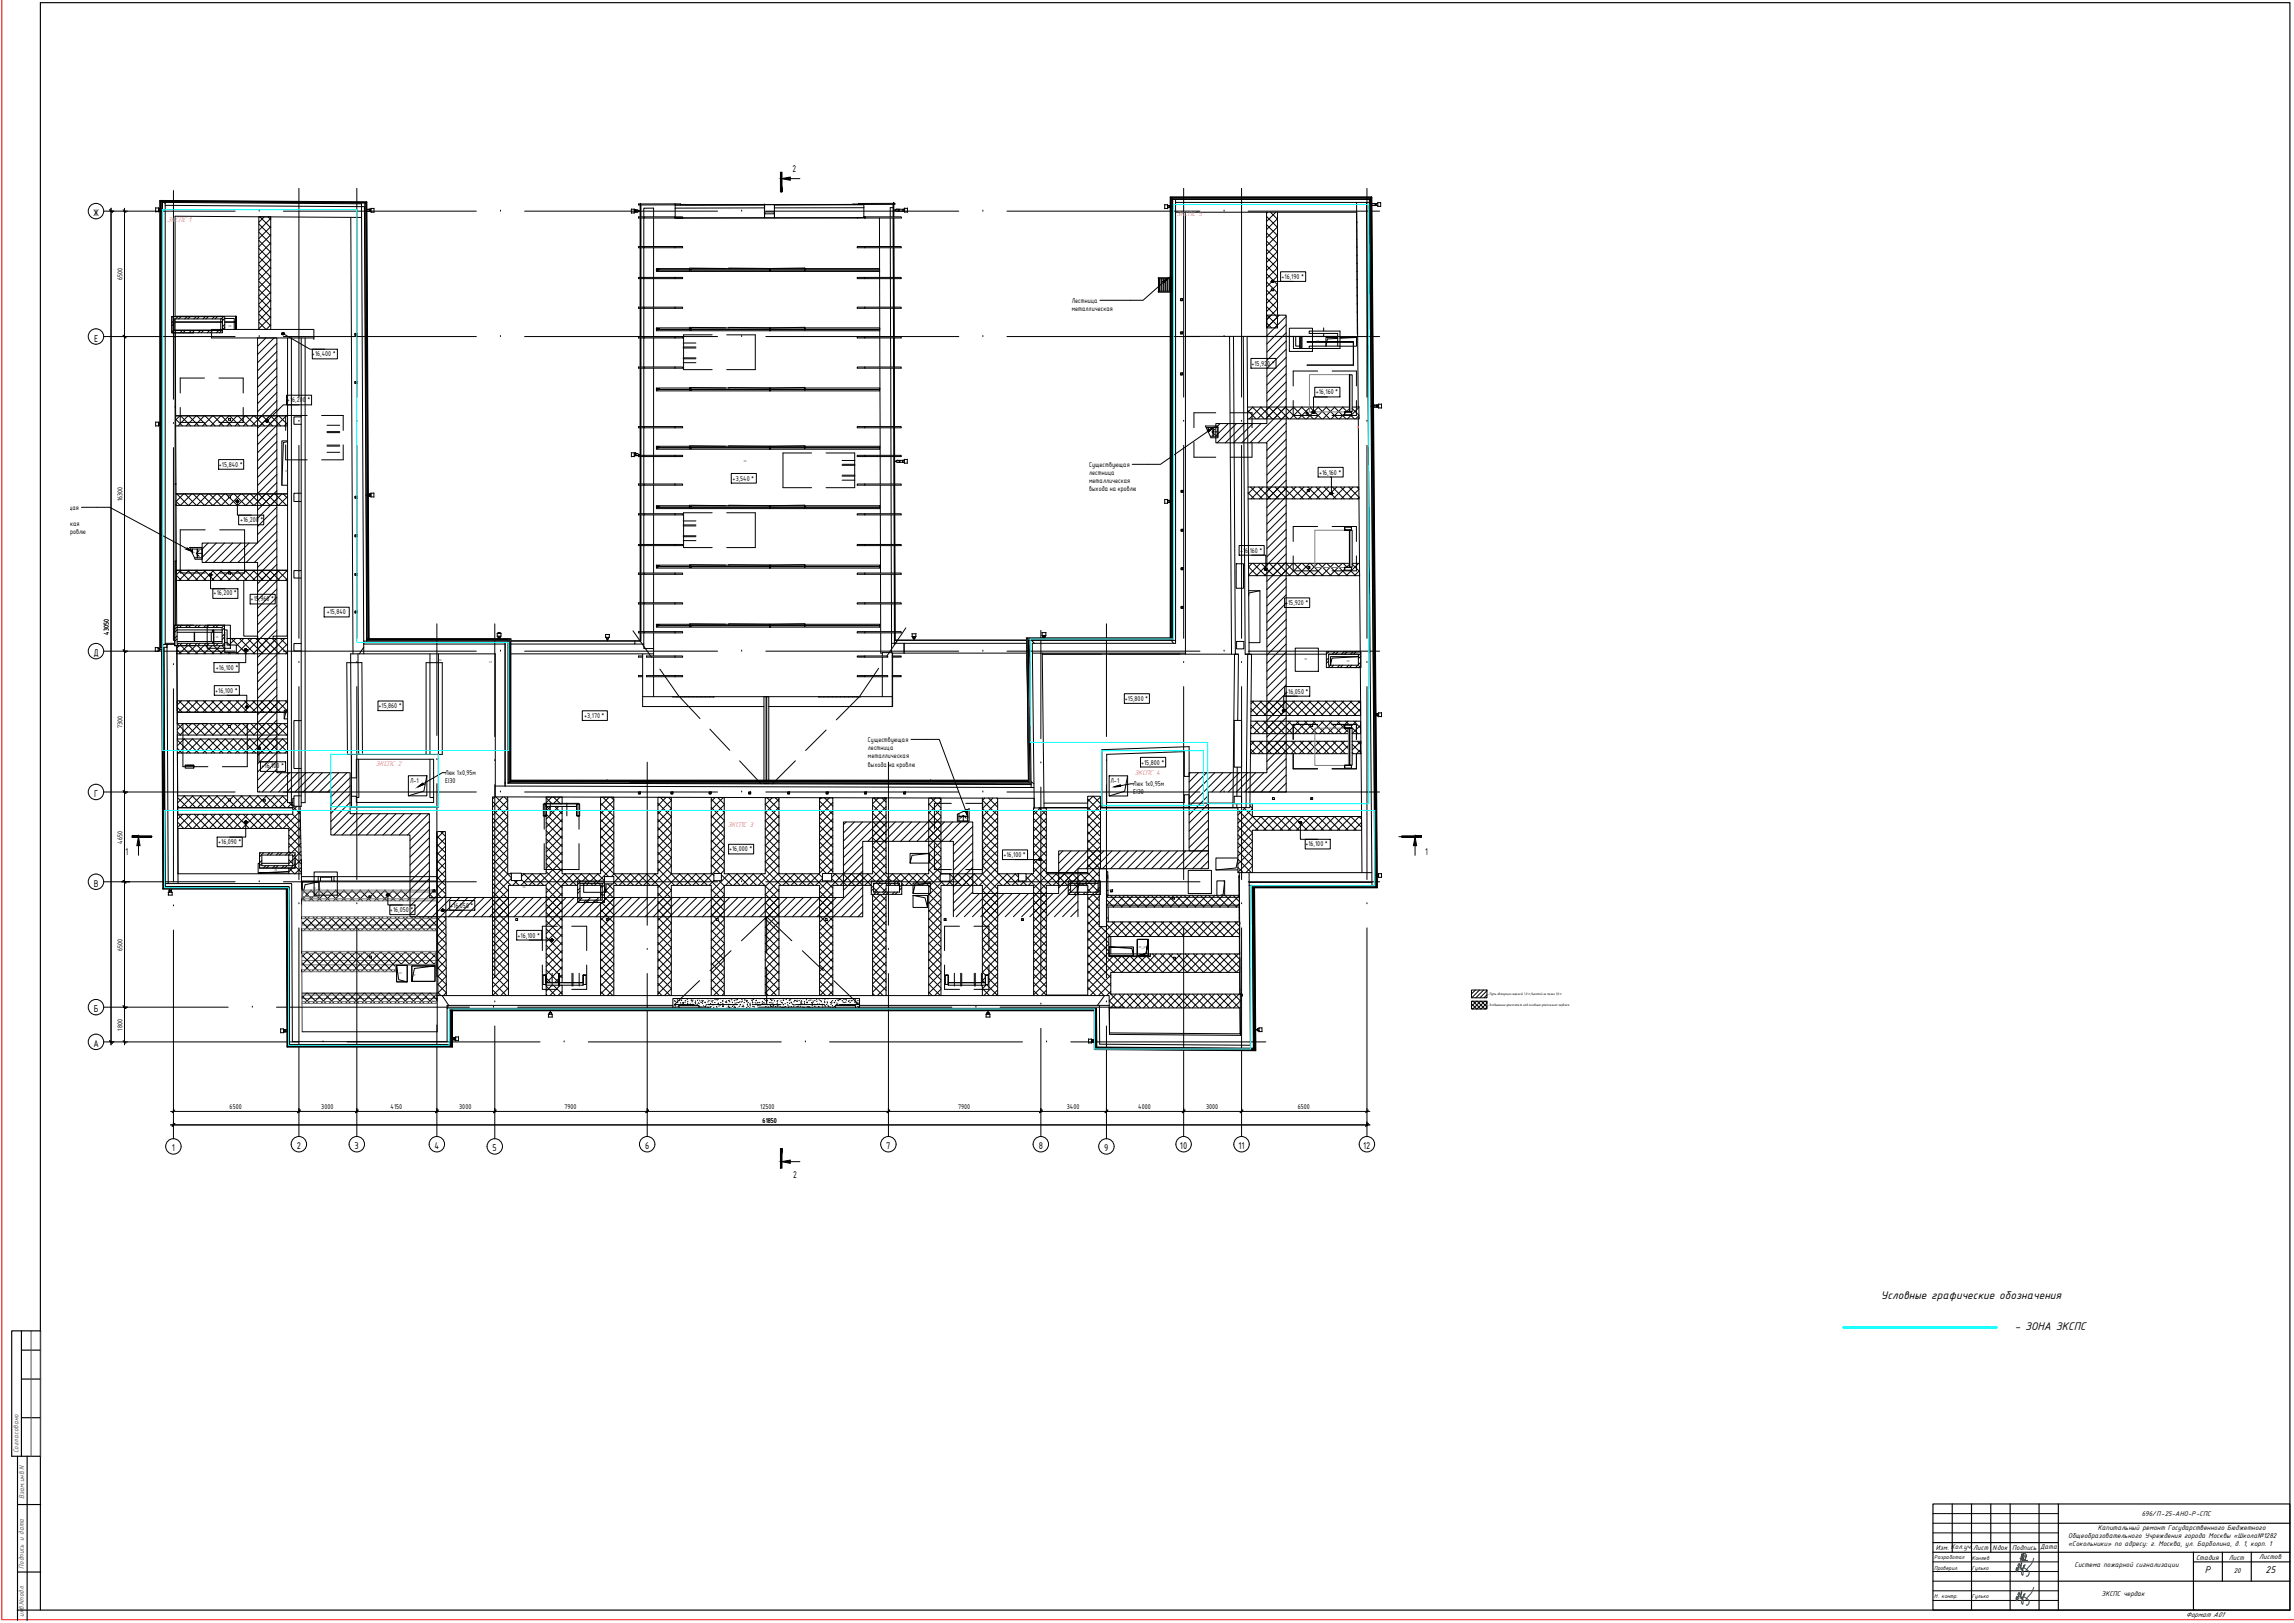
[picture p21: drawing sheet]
<svg xmlns="http://www.w3.org/2000/svg" width="1189mm" height="841mm" viewBox="0 0 1189 841" stroke-linecap="round" stroke-linejoin="round" font-family="sans-serif">
<defs><g id="words">
<g font-size="6.2">
<text x="975" y="673">Условные графические обозначения</text>
<text x="1044" y="689">- ЗОНА ЗКСПС</text>
</g>
<g font-size="5.4">
<text x="1143" y="815">Р</text>
<text x="1174" y="815">25</text>
</g>
<g font-size="4.9">
<text x="411" y="89">2</text>
<text x="48" y="112">Ж</text>
<text x="49" y="177">Е</text>
<text x="48" y="340">Д</text>
<text x="49" y="413">Г</text>
<text x="65" y="443">1</text>
<text x="739" y="443">1</text>
<text x="49" y="460">В</text>
<text x="49" y="524">Б</text>
<text x="48" y="543">А</text>
<text x="89" y="597">1</text>
<text x="154" y="595">2</text>
<text x="184" y="595">3</text>
<text x="225" y="595">4</text>
<text x="255" y="597">5</text>
<text x="334" y="595">6</text>
<text x="459" y="595">7</text>
<text x="538" y="595">8</text>
<text x="572" y="597">9</text>
<text x="612" y="595">10</text>
<text x="642" y="595">11</text>
<text x="707" y="595">12</text>
<text x="411" y="611">2</text>
</g>
<text font-size="4" x="1133" y="838">Формат A01</text>
<g font-size="3.9" fill="#f0f">
<text x="610" y="112">ЗКСПС 5</text>
<text x="86" y="115">ЗКСПС 1</text>
<text x="195" y="397">ЗКСПС 2</text>
<text x="588" y="402">ЗКСПС 4</text>
<text x="377" y="428">ЗКСПС 3</text>
</g>
<g font-size="3.9" fill="#545454">
<text x="10" y="753" transform="rotate(-90 10 753)">Согласовано</text>
<text x="12" y="777" transform="rotate(-90 12 777)">Взам.инв.N</text>
<text x="12" y="813" transform="rotate(-90 12 813)">Подпись и дата</text>
<text x="12" y="838" transform="rotate(-90 12 838)">инв.Nподл.</text>
</g>
<g font-size="3.9">
<text x="1110" y="786">696/П-25-АНО-Р-СПС</text>
<text x="1072" y="797">Общеобразовательного Учреждения города Москвы «Школа№1282</text>
<text x="1087" y="793">Капитальный ремонт Государственного Бюджетного</text>
<text x="1003" y="803">Изм. Кол.уч.</text>
<text x="1023" y="803">Лист</text>
<text x="1033" y="803">Nдок</text>
<text x="1043" y="803">Подпись</text>
<text x="1057" y="803">Дата</text>
<text x="1072" y="801">«Сокольники» по адресу: г. Москва, ул. Барболина, д. 1, корп. 1</text>
<text x="1138" y="808">Стадия</text>
<text x="1155" y="808">Лист</text>
<text x="1171" y="808">Листов</text>
<text x="1075" y="812">Система пожарной сигнализации</text>
<text x="1158" y="815">20</text>
<text x="1089" y="827">ЗКСПС чердак</text>
</g>
<g font-size="3.5">
<text x="63" y="145" transform="rotate(-90 63 145)">6500</text>
<text x="664" y="145">+16,190 *</text>
<text x="555" y="157">Лестница</text>
<text x="555" y="161">металлическая</text>
<text x="162" y="184">+16,400 *</text>
<text x="649" y="190">+15,920 *</text>
<text x="149" y="209">+16,200 *</text>
<text x="682" y="204">+16,160 *</text>
<text x="113" y="242">+15,840 *</text>
<text x="564" y="242">Существующая</text>
<text x="684" y="246">+16,160 *</text>
<text x="380" y="249">+3,540 *</text>
<text x="564" y="246">лестница</text>
<text x="564" y="250">металлическая</text>
<text x="564" y="255">выхода на кровлю</text>
<text x="63" y="260" transform="rotate(-90 63 260)">16300</text>
<text x="20" y="264">Существующая</text>
<text x="20" y="273">металлическая</text>
<text x="124" y="270">+16,200 *</text>
<text x="20" y="277">выхода на кровлю</text>
<text x="643" y="286">+16,160 *</text>
<text x="111" y="309">+16,200 *</text>
<text x="130" y="312">+15,960 *</text>
<text x="666" y="314">+15,920 *</text>
<text x="169" y="318">+15,840</text>
<text x="56" y="329" transform="rotate(-90 56 329)">43050</text>
<text x="112" y="347">+16,100 *</text>
<text x="112" y="359">+16,100 *</text>
<text x="666" y="360">+16,050 *</text>
<text x="583" y="363">+15,800 *</text>
<text x="196" y="367">+15,860 *</text>
<text x="63" y="377" transform="rotate(-90 63 377)">7300</text>
<text x="303" y="372">+3,170 *</text>
<text x="450" y="384">Существующая</text>
<text x="450" y="389">лестница</text>
<text x="450" y="393">металлическая</text>
<text x="136" y="398">+16,100 *</text>
<text x="231" y="402">Люк 1х0,95м</text>
<text x="450" y="397">выхода на кровлю</text>
<text x="591" y="396">+15,800 *</text>
<text x="212" y="405">Л-1</text>
<text x="231" y="406">EI30</text>
<text x="576" y="405">Л-1</text>
<text x="587" y="407">Люк 1х0,95м</text>
<text x="587" y="412">EI30</text>
<text x="63" y="437" transform="rotate(-90 63 437)">4650</text>
<text x="113" y="437">+16,090 *</text>
<text x="378" y="441">+16,000 *</text>
<text x="677" y="439">+16,100 *</text>
<text x="520" y="444">+16,100 *</text>
<text x="202" y="472">+16,050 *</text>
<text x="233" y="470">+16,050 *</text>
<text x="268" y="486">+16,100 *</text>
<text x="63" y="493" transform="rotate(-90 63 493)">6500</text>
<text x="63" y="534" transform="rotate(-90 63 534)">1800</text>
<text x="119" y="575">6500</text>
<text x="167" y="575">3000</text>
<text x="202" y="575">4150</text>
<text x="238" y="575">3000</text>
<text x="293" y="575">7900</text>
<text x="394" y="575">12500</text>
<text x="497" y="575">7900</text>
<text x="553" y="575">3400</text>
<text x="590" y="575">4000</text>
<text x="625" y="575">3000</text>
<text x="673" y="575">6500</text>
<text x="395" y="582">61850</text>
</g>
<g font-size="3.1">
<text x="1002" y="808">Разработал</text>
<text x="1022" y="808">Коняев</text>
<text x="1002" y="814">Проверил.</text>
<text x="1022" y="814">Гулько</text>
<text x="1002" y="828">Н. контр.</text>
<text x="1022" y="828">Гулько</text>
</g>
<g font-size="1.7">
<text x="771" y="516">- Путь эвакуации шириной 1,0 м, высотой не менее 1,8 м</text>
<text x="771" y="521">- возвышение утеплителя над основным утеплением чердака</text>
</g>
<g font-size="1.4" fill="#4b4b4b">
<text x="119" y="169">ОВ</text>
<text x="682" y="177">ОВ</text>
<text x="386" y="240">ОВ</text>
<text x="148" y="244">ОВ</text>
<text x="112" y="331">ОВ</text>
<text x="228" y="343">ВК</text>
<text x="254" y="343">ОВ</text>
<text x="676" y="342">ОВ</text>
<text x="698" y="343">ОВ</text>
<text x="148" y="370">ОВ</text>
<text x="142" y="452">ОВ</text>
<text x="162" y="460">ОВ_ДУ</text>
<text x="224" y="462">СС</text>
<text x="271" y="460">ОВ</text>
<text x="563" y="460">ОВ</text>
<text x="575" y="462">СС</text>
<text x="586" y="491">ОВ</text>
<text x="590" y="491">ОВ_ДУ</text>
<text x="207" y="505">ОВ</text>
<text x="214" y="506">ОВ</text>
<text x="224" y="519">ВК</text>
</g>
</g></defs>
<g fill="none" stroke="#000" stroke-width=".52">
<path d="M86 106l101 1M134 112h1M140 112h-49v52M140 112l47 1 2 226M140 112h.1M182 113l1 226M334 108v228h5M339 108v4M339 113v15M396 108v2M401 111v2h-5v-2M401 108v2"/>
<path d="M456 113v15M461 108v4M461 113v15M609 110h47M614 110v64h25M662 110h41M703 105l1 68M339 128v16M456 128v16M461 128v16M339 144v15M339 160v15"/>
<path d="M456 144v15M456 160v15M461 144v15M461 160l1 15M89 164h.1M90 166l-1 1M90 171l-1 1M90 168l-1 1M91 165v6M91 172v152M91 171l-1 1M92 164l-1 1"/>
<path d="M94 164l-1 1M94 171l-1 1M96 171l-1 1M97 164l-1 1M99 164l-2 1M99 171l-1 1M101 171l-1 1M102 164l-2 1M103 164l-1 1M104 171l-1 1M105 171l-1 1M106 164l-1 1"/>
<path d="M108 164l-1 1M109 171l-2 1M110 171l-1 1M111 164l-1 1M113 164l-2 1M113 171l-1 1M115 171l-1 1M115 171h-5M116 164l-1 1M116 171h47v4h-53v-3M116 165l-1 1M116 168l-1 1"/>
<path d="M116 170l-1 1M149 175v241h2M151 175v242h1M158 175v241h-2M339 175v15M456 175v15M462 175v15M637 174l1 165h2M661 170h.1M662 170h.1M686 173v1h-42l1 165h2l-1-165M686 170v2"/>
<path d="M693 179v-6h-15v-1h16v9h-16v-2h16M339 191v30M456 191v30M462 191v30M91 215h58M156 220h-4v-4h4v202h-4v-6h4M704 216v1M339 222v14M339 237v14M456 222v14M456 237v14M462 222v14"/>
<path d="M462 237v14M91 256h58M156 256h-4v4h4M339 251v15M456 251v15M462 251v15M704 257v2M91 262h.1M91 261v1M339 267v15M456 267v15M462 267v15"/>
<path d="M91 300v1M149 296h-58v1M156 296h-4v4h4M339 283v14M339 298v14M456 283v14M456 298v14M462 283v14M462 298v14M641 292h3v13h-3zM705 297v1M339 313v14"/>
<path d="M456 313v14M462 313v14M86 333h5M91 328l1-2h18v2h-18M91 334h-4v124h64l1 82h80v-19h117M92 335v40M92 339h.1M92 338h.1M92 332h18v1M92 331l-1 1M92 330l-1 1M93 324l-2 2"/>
<path d="M93 333l-2 2M94 324l-1 1M94 333l-1 2M97 324l-1 1M97 333l-1 2M99 324l-1 1M99 333l-1 2M102 324l-1 1M102 333l-1 2M104 324l-2 1M104 333l-2 2M107 324l-1 1"/>
<path d="M107 333l-1 2M108 324l-1 1M108 333l-1 2M112 324l-2 1M112 333l-2 2M113 324l-1 1M113 333l-1 2M116 324l-1 1M116 333l-1 2M116 329l-1 1M116 325l-1 2M116 330l-1 1"/>
<path d="M116 333h2v1h4v4h-6zM156 333h-4v4h4M186 339v52M188 334h74v73M189 335l-3 4M223 339v52M227 339v77M265 339h74M329 334h5M333 339v27h63M339 328v12M456 328v10h1"/>
<path d="M457 340v-2h5v28h-64M462 328v10M462 338h70M464 333v1v-1M469 333v5M535 338h79M540 338l1 81h-3M609 332v-227h99l3 352h-64M641 332h4v4h-4zM642 339h-2l-1 79h2h-71M647 339h2l-1 80-2-1M689 338l-2 1"/>
<path d="M692 338l-1 1M693 338l-1 1M696 338l-1 1M698 338l-1 1M701 338l-1 1M703 338l-1 1M705 338l-1 2M182 343h-2v48h2M186 343h2v48M223 343h-2v48M227 343h2v48h-2M339 341v9"/>
<path d="M339 351v10M457 341v9M457 351v10M689 341l-2 1M689 343l-2 1M690 345l-2 1M691 345l-1 1M694 345l-1 1M696 345l-1 1M699 345l-1 1M701 345l-2 1M704 345l-2 1"/>
<path d="M705 346v44M705 340l-1 1M705 343l-1 1M705 345l-1 1M92 364h.1M92 369h57M92 368h.1M92 363v1M156 373h-4v25h4M333 361h16M370 361h54M446 361h16"/>
<path d="M640 373h3v25h-3zM92 381v2M92 390v22M186 393v20h-1M223 393v20h2M225 393v23M571 388l45-1v15h-2v-13l-40 2v25h40v-4h2v6h-45zM705 384v1M705 390v1M705 385h.1M705 391h.1M705 391l1 32"/>
<path d="M152 419h-60v3M152 414v4M182 413v-74h75v74M257 407l277 1M263 413l246 1M283 413h.1M284 413h.1M425 413h1M458 414h1M517 414h19M536 408v11M536 418h.1"/>
<path d="M541 418h23M640 413h3v3h-3zM92 429v29M226 431v30M706 425v27M92 453h58M135 442h.1M136 447l-1 2M136 446l-1 1M137 442l-2 2M138 449l-1 1M139 449l-1 1"/>
<path d="M140 442l-1 1M141 442l-1 1M142 449l-1 1M144 449l-1 1M144 442l-1 1M146 442l-1 1M147 449l-1 1M149 449l-1 1M149 442l-1 1M151 442l-1 1M153 448l-2 2M153 449l-1 1"/>
<path d="M153 443l-1 1M153 444l-1 2M156 453v13M300 457h-1M301 457l-2 1M304 457l-1 1M306 457l-1 1M309 457l-1 1M311 457l-2 1M313 457l-1 1M313 458l-1 2M452 457h.1"/>
<path d="M453 459l-1 1M455 457l-1 1M457 457l-2 1M460 457l-1 1M461 457l-1 1M465 457l-2 1M466 457l-1 1M467 458l-1 2M542 452h22M554 457h.1M556 457l-2 2M559 457l-1 1"/>
<path d="M560 457l-1 1M564 457l-2 1M565 457l-1 1M568 457l-1 1M570 457l-1 1M570 460h-1M574 454v1M642 452l1 42M642 454v1M647 452l1 90-78-1v-20M649 452h62M156 466v3"/>
<path d="M156 475v1M226 467v8M301 460l-2 1M301 465l-2 1M301 462l-2 1M301 466l-2 2M304 466l-1 2M305 466l-1 2M308 466l-1 2M310 466l-1 2M313 466l-1 2M313 463l-1 1"/>
<path d="M313 462l-1 1M453 460l-1 2M454 462l-1 1M456 462l-1 1M459 462l-1 1M460 462l-1 1M464 462l-2 1M465 462l-1 1M467 463h.1M467 460l-1 1M555 461l-1 1M555 462l-1 1"/>
<path d="M558 462l-1 2M559 462l-1 2M562 462l-1 2M564 462l-1 2M567 462l-1 2M569 462l-1 2M570 461l-1 1M574 469h68v1M574 465h34M642 464v1h-33M642 467h.1M642 466h.1"/>
<path d="M156 481v1M156 493v1M156 482v11M226 482l1 53h-70M575 495h21M575 494h21M576 485v9M643 496v19h1v1h-1M156 503v1M349 518h.1M350 518v1M350 519h.1"/>
<path d="M351 518h.1M351 520h.1M352 519h.1M353 520h.1M353 518h.1M354 520h.1M355 519h.1M356 518h.1M356 517v1M356 520h.1M357 519h-1M358 519h.1"/>
<path d="M358 518h.1M359 519h.1M359 518v1M359 518h.1M360 520h.1M360 519h1M361 520h-1M362 518h-1M362 520h.1M362 518h1M363 518v1M363 520h1"/>
<path d="M364 518v1M364 519h.1M364 519h1M364 520h.1M365 519v1M367 517v1M367 519h.1M367 519h1M368 520h.1M368 518h1M369 519h.1M369 517v1"/>
<path d="M369 519h1M370 520h1M370 518h.1M371 518h.1M371 518h1M372 518h.1M372 520h.1M373 518h-1M373 518h1M373 520h1M375 520h-1M375 519h.1"/>
<path d="M375 517v1M376 519h.1M376 517v1M376 520h1M377 519h-1M378 518l-1 1M378 519h.1M378 518h1M379 518h.1M379 519l1 1M380 519h1M381 517v1"/>
<path d="M381 520h.1M381 518h1M382 518h-1M382 519v1M382 518h.1M382 520h1M383 519h.1M384 519h.1M384 517v1M384 518h1M385 518h.1M385 519h.1"/>
<path d="M386 520h.1M386 518h.1M387 519h.1M387 517l-1 1M387 518v1M388 520h.1M389 520h.1M390 519h.1M390 518h.1M390 519v1M391 518h.1M391 520h1"/>
<path d="M392 519h.1M392 518h.1M392 520h.1M393 520h.1M394 519v1M394 518h.1M395 520h.1M395 519h.1M396 518h.1M396 520h.1M397 519h.1M398 518h.1"/>
<path d="M399 520h.1M399 518h.1M400 519v1M400 519h.1M400 518h.1M401 520h-1M401 517v1M401 518h.1M401 518v1M403 519h.1M403 520h.1M404 518h.1"/>
<path d="M405 519h.1M405 520h.1M405 520h1M406 518h.1M407 520h.1M407 518h.1M408 518h-1M408 517h.1M408 520h.1M409 519h.1M409 518h.1M409 520h.1"/>
<path d="M410 518h.1M410 519v1M412 519h-1M412 518v1M412 517h.1M413 518h.1M413 519h.1M414 519h.1M415 517v1M415 520h.1M415 519h.1M415 519h1"/>
<path d="M416 518h.1M417 519h.1M417 520h.1M418 518h.1M418 519v1M419 519h.1M419 517l1 1M420 518h.1M421 519v1M421 520h.1M421 519h.1M422 517v1"/>
<path d="M422 519h.1M423 518h.1M423 519h.1M424 518h1M425 519h1M426 519h.1M426 518h1M427 520h1M427 519h.1M428 518h-1M428 517v1M429 519h.1"/>
<path d="M429 520h.1M429 517v1M429 518h1M430 520h1M431 519h.1M431 520h.1M431 519h1M432 520h1M432 519v1M433 518v1M434 517v1M434 520h.1"/>
<path d="M434 519h1M434 518h.1M435 518h.1M435 518h1M436 518h.1M436 519h1M437 519h.1M437 518h.1M437 520h1M438 518h.1M438 518h1M438 519h.1"/>
<path d="M439 518h.1M440 519h.1M440 518v1M440 518h1M440 520h1M441 518v1M441 519h1M443 519h.1M443 517h.1M443 518h.1M443 520h1M444 520h.1"/>
<path d="M444 519h1M445 520h.1M572 516l-3 5M233 521l-4-5h346v5h-130M350 521h-1M350 522v1M350 522h.1M350 521h.1M351 521l1 1M352 521h.1M352 523h10M356 521h.1"/>
<path d="M358 520h.1M359 521h.1M359 520v1M361 521h.1M362 522h1M363 522v1M363 522h.1M365 521h-1M365 522h1M366 521v1M366 521h.1M366 521h1"/>
<path d="M367 522h.1M367 520v1M368 522h1M368 522v1M369 521h.1M370 520v1M370 522h.1M371 522h1M372 520v1M372 521h1M373 521h.1M375 521h.1"/>
<path d="M375 521l-1 1M377 522v1M377 522h1M378 520v1M378 521h.1M378 522h.1M378 521h1M379 522h.1M379 522h1M380 521h.1M380 522h.1M381 522h.1"/>
<path d="M381 521h1M382 522l1 1M383 521v1M384 521h.1M384 520v1M385 522h.1M385 521h.1M386 521l-1 1M387 522h.1M387 521h.1M387 520v1M388 522h.1"/>
<path d="M389 521h.1M389 522h-1M390 521v1M391 522h.1M391 522v1M392 521h.1M393 521h.1M393 522h.1M394 521h.1M394 523h.1M395 521h.1M396 520l-1 1"/>
<path d="M396 520h1M397 522v1M397 522h.1M398 520v1M398 522h.1M399 521h.1M400 521l-1 1M400 522h.1M401 521v1M401 521h.1M402 522h.1M402 522v1"/>
<path d="M403 521h.1M404 521h.1M404 521v1M405 522h.1M406 522h.1M406 521h.1M406 520v1M407 522h.1M408 521h.1M409 522h.1M409 521h.1M410 522h.1"/>
<path d="M411 520h.1M411 521h.1M412 521h.1M413 522h.1M414 521v1M414 521h.1M415 521v1M416 520h-1M416 522h.1M417 522h.1M417 521h.1M418 522h.1"/>
<path d="M419 522h.1M420 522h.1M421 521h.1M421 522v1M422 522h.1M423 521h-1M423 521h.1M424 520h.1M424 522h.1M425 520v1M426 520v1M426 521h1"/>
<path d="M426 522h.1M427 521h1M428 521v1M428 521h1M429 522h1M429 521h.1M430 522h.1M431 520v1M432 521h-1M432 522v1M432 522h1M433 523h10"/>
<path d="M433 521h1M434 520v1M436 521h1M436 520l1 1M437 520l-1 1M438 521h.1M439 521h1M440 521h.1M444 522h1M445 522h.1M575 522v14l68 1v-15"/>
</g>
<g fill="none" stroke="#000" stroke-width=".52">
<path d="M350 113v-5h46v5h-42M448 112v-4h-47v5h43M89 164h27v7h-1v-6h-25v6h25v1h-26zM91 324h25v11h-25zM92 325h23v8h-23zM687 338h18v8h-18zM689 339h15v6h-15zM225 393h-40v10h-3v-12h45v2M225 416h-40v-3h-3v5h45v-2M135 442h18v8h-18zM136 443h16v6h-16zM265 452h5v4h-5z"/>
<path d="M299 457h14v11h-14zM301 458h11v8h-11zM313 454h5v4h-5zM370 453h4v3h-4zM426 453h5v3h-5zM452 457h15v6h-15zM453 458h13v4h-13zM487 453h5v4h-5zM528 453h4v4h-4zM554 457h16v7h-16zM555 458h14v4h-14zM570 450h4v30h-4z"/>
<path d="M349 517h96v6h-2v-2h-10v2h-71v-2h-10v2h-3z"/>
</g>
<path d="M350 113h4M396 106h.1M396 106h-46M448 112l-4 1M448 106h-47" fill="none" stroke="#000" stroke-width=".52"/>
<g fill="none" stroke="#000" stroke-width=".52">
<path d="M83 104l107 1M83 104h.1M83 104v232M84 105h-1h107M85 105h1M86 105v229M187 107h2l1 225h74M187 113v-7l-103-1v229h3v1h-3M190 105h-1l1 226M190 105l1 226M190 105h.1M190 105l-107-1v232l1-1"/>
<path d="M190 105l1 226zM190 105l-107-1v232M332 106h-1h1M332 112v-7v227M332 113v15M332 106v6M339 108h-5M350 106h-18M396 108v-2h5v2M442 106h-86M448 105h16v1h-16M461 108h2"/>
<path d="M463 113v15M463 106v6M463 112v-7v7M607 102v42M608 103h102M608 103v41M609 103v2M708 105h2M710 103h.1M710 102l-103 1M711 102h-104M711 102l2 357"/>
<path d="M332 128v16M463 128v16M332 144v15M332 160v15M463 144v15M463 160v15M463 144l1 188M606 144v-42h105h-104v42M606 144v7M606 151v180M607 144v7M607 151v180"/>
<path d="M608 144v7M608 151v180h-75l1 74M608 144v-41h102l3 356h-2v-2M608 151v181M332 175v15M463 175v15M332 191v30M463 191v30M332 222v14M332 237v14M463 222v14M463 237v14"/>
<path d="M332 251v15M463 251v15M332 267v15M463 267v15M332 283v14M332 298v14M463 283v14M463 298v14M332 313v14M84 336l1 125zM84 335v-230v230M84 336l1 124h65h-65"/>
<path d="M84 336h.1M85 335l1 124h64v82h83M188 332h75M189 332v2M190 331h75l-1 74v-74M190 331h75v74M190 332h74M190 331h75M262 334h.1M262 334v73M263 332v74M264 332v74h-1"/>
<path d="M264 332h.1M264 331v75h270M265 332h67M329 332v2h-64M332 328v4M332 328v4h-67M334 334h.1M462 333h70M464 328v5M464 332h68M465 332l-1 1M533 331v73"/>
<path d="M533 331h74M533 331h.1M533 331l1 74v-1M535 332l1 1M607 331h-74v73M607 331h-74l1 73M607 332l1 1M607 331v1M608 332h-75l1 76h2l-1-75h74v-1h-76M351 361h.1M353 361h.1M355 361h.1"/>
<path d="M357 361h.1M359 361h.1M361 361h.1M363 361h.1M366 361h-1M368 361h.1M370 361h.1M425 361h.1M427 361h.1M429 361h.1M431 361h.1M433 361h.1"/>
<path d="M436 361h-1M438 361h.1M440 361h.1M442 361h.1M444 361h.1M262 406h.1M263 406l271 1M264 405h.1M264 405h1M265 404h269M265 404h268M326 406h208"/>
<path d="M516 406h18M533 404h.1M534 405v1M534 405h-269M534 405l2 1M85 460h.1M85 460v-124h-1l1 124M86 458h1M87 458h.1M149 459v83M149 459h1v82l-1-82 1 83h-1M149 459v1"/>
<path d="M647 459h2l1 84M649 459h64l-3-356 3 356M649 459l1 84M649 460h65zM650 459v1v-1M650 459h63M650 460h64l-3-358 3 358M713 459h.1M713 459l-3-356 3 356M84 460l66 1zM148 460h-63M149 460h.1"/>
<path d="M149 461v81M650 460v84M650 460v84l-82-1M542 516h22M232 521v2M233 523h335v1M233 523h116M233 523v18M233 524h1v18M233 523h1M233 524h1M234 523v19"/>
<path d="M234 523h334M234 523h333M234 524h334M445 523h123v20M567 523v21zM567 523h1M568 524v19M149 542h.1M149 542l85 1zM149 542h85h-85M150 542v-1h84v1M234 542v-19v19"/>
<path d="M234 542h.1M567 544h84M567 544h.1M568 543h.1M568 543l82 1v-1M650 543h-82h82M651 544l-1-85 1 85M651 544h.1"/>
</g>
<g fill="none" stroke="#000" stroke-width=".52">
<path d="M81 108h1v2h-1zM82 108h1zM82 109h.1M82 109h1M83 108h-1M189 109h.1M190 109h1M191 108h1M191 108l-1 1M191 108h.1M191 110h1M191 109h.1"/>
<path d="M192 108v1M192 110h.1M192 108h.1M192 109h.1M192 108h2v2h-2zM327 108h2v2h-2zM329 109h.1M329 110h.1M329 110h1M329 109h1M330 110h.1M330 109h.1"/>
<path d="M330 109h1M331 109l-1 1M331 109h1M464 109h1M464 109h-1h1M465 109h1M465 108h1M465 108l-1 1M465 108h.1M465 109h.1M466 109h3M466 108h2"/>
<path d="M466 108v1M468 108v1zM469 108h1v2h-1zM469 108h-1M604 106h1v2h-1zM605 108h1v-1v1M605 107h1M605 107h.1M605 108h.1M605 108h1M606 107h.1M606 107v1"/>
<path d="M608 107h.1M710 106h.1M711 106l1 1M711 106h1M711 105v1M712 106h.1M712 106h2M713 105h.1M713 105h1M713 105l-1 1M714 105h2v2h-2zM693 175h-6v4l1-3 5-1"/>
<path d="M694 175h9M703 175v4h-9M703 175h-9M81 219h1v2h-1zM82 219h1zM83 219h-1M710 210h1M710 211h1M712 211h.1M712 211h1M712 210h.1M713 211h.1"/>
<path d="M713 210h.1M713 210h-1M713 211h1M713 210h1M714 210v1zM714 209h2v2h-2zM82 220h.1M82 220h1M149 228h-3v23h3M149 229h-2l-1 22M327 235h2v2h-2zM329 235h.1"/>
<path d="M329 236h.1M329 236h1M329 235h1M330 235h.1M330 236h.1M330 235l1 1M331 236h.1M331 236h-1M331 236h1M464 239h.1M464 239l1 1M465 240h1"/>
<path d="M465 239h1M465 239h-1M465 239h.1M465 240h.1M466 240h3M466 239h.1M466 239v1zM468 239v1zM468 239h1M468 239h-2M469 238h1v2h-1zM190 256h.1"/>
<path d="M190 257h.1M191 257h.1M191 257h1M191 256h1M191 256h.1M191 256v1v-1h1M192 256h.1M192 257h.1M192 255h2v3h-2zM604 259h1v2h-1zM605 259h1zM605 259h.1"/>
<path d="M606 259h.1M608 260h.1M605 260h1v-1v1M605 260h.1M605 260h1M606 260h.1M647 306h6v27h-6M653 306l-6 1v2M80 335h2v3h-2zM82 336h.1M82 336h1M82 337h.1"/>
<path d="M82 337h1M83 336v1M83 337h1M83 336h1M258 328h2v2h-2zM258 330h1M258 328h1zM258 330h.1M258 328h.1M259 331h.1M259 330h.1M259 328h.1"/>
<path d="M314 329h2v1h-2zM314 330v1M314 331h1M315 331v1M315 330v1M315 330h.1M473 328h2v2h-2zM473 330v1M473 331h1M474 331v1M474 330v1M540 328h2v1h-2z"/>
<path d="M541 330v1M541 330h1M541 329v1M542 330l-1 1M542 329v1M704 340h-14v5v-4l14-1M149 368h-2v5h2M149 369h-1l-1 4M712 370h.1M713 371h1M714 370h.1M714 371h.1"/>
<path d="M714 370h-1M714 370v1v-1M714 369h2v2h-2zM315 404h.1M482 404h.1M88 459v1M135 447h-1v5M136 447h14M150 452h-16h16M302 458v4h10M313 458l1 4M314 458v4h-1"/>
<path d="M482 442v5h-10v-5h10l-9 1-1 4M482 458v5h-9v-5h9l-8 1-1 4M558 458v4l1-4h6M635 456l-1 8h-1M642 445h-12v6h12M642 445l-1 5-11 1M712 454h1M714 454h.1M714 453h.1M714 453h2v2h-2zM87 462h2v2h-2zM88 462h1"/>
<path d="M88 461v1M88 462h.1M88 461h.1M89 461h.1M89 462h.1M89 461v1M157 461l1-3 7-1h-8v4v-4h8v4M161 461h.1M224 461h1l-1 1h1v-1h-1v1M473 464v6h8v-6h-8l6 1 2 5M577 461l-1 1h1v-1h-1v1M631 464v-8h4v8"/>
<path d="M575 491h12v4v-4h-12v4h12M589 487v8v-8h6v8h-6l5-1 1-7-1 7-5 1h6v-8zM206 500h5v9h-5v-9l1 8 4 1M206 500h5v9h-5zM208 505h.1M213 501h12v8h-12zM219 505h.1M225 501v8h-12v-8h12l-10 1-2 7M145 533h2v2h-2zM148 534v1M148 535h.1M148 534h.1"/>
<path d="M148 534h-1h1M148 535h-1h1M148 534h1M149 534l-1 1M234 538h.1M234 539h1M235 539h1M235 538h1M235 539h.1M235 538h-1M235 538h.1M235 538v1"/>
<path d="M236 537h2v2h-2zM284 526h2v1h-2zM285 525h.1M285 525h1M285 525v1M285 524v1M286 526h.1M286 525v1M511 526h2v1h-2zM512 525v1zM512 526v-1h1v1M512 524v1"/>
<path d="M513 526h.1M564 538h2v2h-2zM566 539h.1M566 539h1M566 540h1M566 540h.1M566 539v1M567 539h.1M567 540h.1M568 539h.1M651 534h1M652 533v1"/>
<path d="M652 534h.1M652 533h.1M652 533h2v2h-2z"/>
</g>
<path d="M156 479h70M156 498h70M156 500h49M157 517h69M226 515h.1" fill="none" stroke="#747474" stroke-width=".52"/>
<path d="M156 479v2M156 498v2" fill="none" stroke="#989898" stroke-width=".52"/>
<g fill="none" stroke="#000" stroke-width=".52">
<path d="M334 112h-3v1h3M350 112h4v1M350 112h-16v1h20M350 112v1M350 113h4M444 113l23-1v1zM448 112v1M703 115h.1M703 116h.1M703 120h.1M334 128h-3h3M334 128h20h-20z"/>
<path d="M340 140h17M350 128h.1M357 139v1h1zM357 139h-17v2l116-1M358 139h18M358 140h98M358 139h98M378 139h.1M378 139h21M399 140v1zM399 139v1zM399 140h.1"/>
<path d="M417 139v1zM417 140h.1M417 139h-18M444 128h23h-23zM448 128h.1M703 124h.1M703 128h.1M703 132h.1M703 136h.1M703 137h.1M334 144h-3h3M334 159h-3v1h3"/>
<path d="M334 144h20h-20zM334 159h20v1h-20zM350 144h.1M350 159v1M358 140h.1M444 144h23h-23zM444 159h23v1h-23zM448 144h.1M448 159v1M703 141h.1M703 145h.1M703 149h.1"/>
<path d="M703 153h.1M703 157h.1M703 158h.1M91 167h24M91 167h23v4M91 175h.1M91 171h19M114 164h.1M114 165v2M114 167h1M116 167h6v4M116 167h5"/>
<path d="M121 167v4M122 164v3h-1v-2h-5M122 164l1 3M123 167l-1 4M334 175h-3h3M334 175h20h-20zM340 171h17M350 175h.1M357 170h1v1zM357 170h-17v1h116v-1h-98M358 171h.1M358 170h18"/>
<path d="M358 171h98M378 170h.1M378 170h21M399 171h.1M399 170v1zM417 171h.1M417 170v1zM417 170h-18M417 170h.1M444 175h23h-23zM448 175h.1M672 174v5h2v-5"/>
<path d="M674 179v2M674 174v7M675 174v7M703 162h1M703 166h1M703 170h1M334 190h-3v1h3M334 190h20v1h-20zM350 190v1M444 190h23v1h-23zM448 190v1M91 211h.1"/>
<path d="M340 202h17M357 201l1 1h-1zM357 201h-17v2h116v-2h-98M358 201h18M358 202h.1M358 202h98M378 201h.1M378 201h21M399 201v1zM399 202v1zM399 202h.1M417 202h.1"/>
<path d="M417 201h-18M417 201v1M334 221h-3v1h3M334 236h-3v1h3M334 221h20v1h-20zM334 236h20v1h-20zM340 232h17M350 221v1M350 236v1M357 231v1h1v1zM357 231h-17v2h116v-2h-98M358 231h18"/>
<path d="M358 233h.1M358 232h98M378 231h.1M378 231h21M399 231v1zM399 232v1zM399 232h.1M417 232h.1M417 231h-18M417 232v-1v1M448 221h-4v1h19M448 236h-4v1h19"/>
<path d="M448 221v1M448 236v1M448 221h15M448 236h15M464 221h3v1h-3M464 236h3v1h-3M91 251h.1M334 251h-3h3M334 251h20h-20zM350 251h.1M448 251h-4h19M448 251h.1"/>
<path d="M448 251h15M464 251h3h-3M334 266h-3v1h3M334 266h20v1h-20zM340 263h17M350 266v1M357 262l1 1h-1zM357 262h-17v2h116v-2h-98M358 262h18M358 263h.1M358 263h98M378 262h.1"/>
<path d="M378 262h21M399 262v1zM399 263v1zM399 263h.1M417 263h.1M417 262h-18M417 262v1M448 266h-4v1h20M448 266v1M448 266h16M464 266h3v1h-3M91 291v33"/>
<path d="M334 282h-3v1h3M334 297h-3v1h3M334 282h20v1h-20zM334 297h20v1h-20zM340 294h17M350 282v1M350 297v1M357 293h1v1zM357 293h-17v1h116v-1h-98M358 293h18M358 294h.1M358 294h98"/>
<path d="M378 293h.1M378 293h21M399 293v1zM399 294h.1M417 294h.1M417 293v1zM417 293h-18M417 293h.1M448 282h-4v1h23v-1h-3M448 297h-4v1h23v-1h-3M448 282v1M448 297v1"/>
<path d="M448 282h16M448 297h16M334 312h-3v1h3M334 312h20v1h-20zM350 312v1M448 312h-4v1h23v-1h-3M448 312v1M448 312h16M92 338h.1M101 328v4M109 328v4M111 326v7"/>
<path d="M111 326v6M111 332v1M111 332h4M111 328h4M116 332h.1M116 328h.1M116 328v4M333 340h-2v1h2M334 327h-3v1h3M334 327h20v1h-20zM335 340h19v1h-19zM340 324h17"/>
<path d="M350 327v1M350 340v1M357 323v1h1v1zM357 323h-17v2h116v-2h-98M358 323h18M358 325h.1M358 324h98M378 323h.1M378 323h21M399 324v1zM399 323v1zM399 324h.1"/>
<path d="M417 325h.1M417 324v1zM417 323h-18M417 324v-1v1M448 327h-4v1h20M448 340h12v1h-12M448 340h-4v1h4M448 327v1M448 340v1M448 327h16M462 340h5v1h-5M464 327h3v1h-3"/>
<path d="M333 350h-2v1h2M335 350h19v1h-19zM350 350v1M448 350h12v1h-12M448 350h-4v1h4M448 350v1M462 350h5v1h-5M92 366h.1M92 368h.1M156 457h17M156 454h9M166 457v-2h6v2"/>
<path d="M173 454h-8v3M226 454h-53v3h53M574 476h.1M574 461h.1M574 464h.1M642 461h.1M642 464h.1M642 476h.1M205 500h21M226 498h.1M642 494h1M226 515h.1"/>
<path d="M226 517h1M643 513h.1M643 515h.1"/>
</g>
<g fill="none" stroke="#000" stroke-width=".52">
<path d="M354 113h90M656 110h6v60h-6zM703 110v63M91 164h32v7M91 172v43M134 171v-59h6v59M156 175v41M163 175v1M614 174v165M644 174h-5l1 165h2l-1 34M670 174v7h8M686 174h7"/>
<path d="M704 173v38M149 215h-58v6h58M647 211h52M701 211h3v6h-57M704 217v35M91 221v35M149 256h-58v6h58M647 252h57v7h-57M704 259l1 33M91 262v34M149 296h-58v5h58M647 292h52"/>
<path d="M701 292h4v6h-58M705 298v40M91 301l1 23M126 301v29h8v1M149 301v29h-7v1M92 335v4h57M92 339v24M110 326h5M116 326h2v7M116 334h.1M118 331h31M463 338v2"/>
<path d="M540 339h98M540 339h31M575 339h37M645 339h2l-1 79h-5v-2M647 339h40M689 339h15M182 343h4M223 343h4M463 351l-1 15M463 341v9M92 364v4M92 369v6"/>
<path d="M149 363h-57v6h57M149 375h-57v6h57M648 374h57v6h-4M648 363h57v8h-57M92 381v2M92 390v22M149 383h-57v7h57M182 391h.1M227 391v22M641 398v15M648 391h51M648 384h51"/>
<path d="M648 380h51M701 384h4v7h-4M92 412v7h60v3h-60v7h58v13M92 412h57M92 419v3M151 416h1M156 418v35M212 402h9v10h-9zM283 417v-4h8v4M291 418v35h20v-40h7v40h23v-40h7v40h21v-40h6v40h22v-40h7v40h21v-40h7v40h20v-39h7v39h22v-39h7v39h21v-39h8v39h11h-1M534 406v1M536 419h.1"/>
<path d="M536 414v5M541 419h23M541 416h23M570 419h72M570 416h1M575 402h9v10h-9zM616 416h23M648 416h1v7h57v7h-57v22h-7v-34M92 429v24M226 431l1 85h2M227 431h4v85M283 423v30h-13"/>
<path d="M92 452h.1M150 450v3h6M150 443v6M156 445v8M265 452l-1 1M265 453h-2v-40h-8v103M299 459h-8v50M301 459h10v7M452 459h-20v57M466 459h-7v3M467 459h14v57M542 452h22"/>
<path d="M554 459h-12v57M555 459h9v3M570 450v-37h-6v40h-22v-34h-6v34h-4M574 452v12M642 454v10h-68M311 468v48M452 463v53M459 463v53M564 464v52M574 478h68v7h-67v11h21v-2h47v10h-67v11h67v7h-68v-1M574 470h68v8M574 470v8"/>
<path d="M642 465v4M642 485v9M157 515h69v4M157 520h.1M283 509v-50h-20v57M283 511v5M291 511v5M318 516v-57h23v57M348 516v-57h21v57M375 516v-57h22v57M404 516v-57h21v57M509 509v-50h-21v57"/>
<path d="M509 511v5M517 516v-57h19v57M542 516h22M642 504l1 11M575 522v13l68 1v-14"/>
</g>
<g fill="none" stroke="#000" stroke-width=".52">
<path d="M350 106h46v2M353 106h3M353 106h-3v2M445 106v-1h3v1M445 106h-3M448 108v-2h-47v2M100 164h-11v8h11M677 177h24zM677 189h24zM701 189v-12v12M100 324h-9v11h9M697 338h8v8h-8"/>
<path d="M349 361h21zM424 361h22zM135 446v4h18v-4"/>
</g>
<path d="M600 144h8h-8v7h8h-8M601 144v7M602 144v7M603 144v7M604 144v7M605 144v7M606 144v7M607 144v7" fill="none" stroke="#000" stroke-width=".52"/>
<path d="M156 469v6M156 504l1 31" fill="none" stroke="#434343" stroke-width=".52"/>
<path d="M156 461h.1M156 461v6h70v-6M156 475v7M226 475v7M156 493v11M226 493v7h-21v3M227 516h.1" fill="none" stroke="#747474" stroke-width=".52"/>
<g fill="none" stroke="#000" stroke-width=".52">
<path d="M134 116l6 6M135 112l5 6M137 112l-3 3M139 112l1 2M140 113l-6 6M140 117l-6 7M656 116l6 6M656 112l6 6M657 110l-1 1M658 110l4 4M661 110l-5 5M662 113l-6 6"/>
<path d="M662 118l-6 5M134 137l6 6M134 133l6 6M134 129l6 6M134 125l6 6M134 120l6 6M140 122l-6 6M140 126l-6 6M140 130l-6 6M140 134l-6 7M140 139l-6 6M656 138l6 5"/>
<path d="M656 133l6 6M656 129l6 6M656 125l6 6M656 121l6 5M662 122l-6 5M662 126l-6 6M662 130l-6 6M662 135l-6 5M662 139l-6 5M134 158l6 7M134 154l6 6M134 150l6 6"/>
<path d="M134 146l6 6M134 141l6 7M140 143l-6 6M140 147l-6 6M140 151l-6 7M140 156l-6 6M140 160l-6 6M656 159l6 5M656 155l6 5M656 150l6 6M656 146l6 6M656 142l6 6"/>
<path d="M659 150l-3 3M662 143l-6 6M662 147l-2 3M662 152l-6 5M662 156l-6 5M134 167l4 4M134 163l6 6M140 164l-6 6M140 168l-2 3M656 167l3 3M656 163l6 6M662 160l-6 6"/>
<path d="M662 164l-6 6M662 169l-1 1M91 217l4 4M93 215l-2 3M94 215l5 6M97 215l-5 6M98 215l5 6M102 215l-6 6M102 215l5 6M106 215l-5 6M106 215l6 6M110 215l-5 6"/>
<path d="M111 215l5 6M114 215l-5 6M115 215l5 6M119 215l-6 6M119 215l5 6M123 215l-5 6M123 215l5 6M127 215l-5 6M127 215l6 6M131 215l-5 6M132 215l5 6M136 215l-6 6"/>
<path d="M136 215l5 6M140 215l-5 6M140 215l5 6M144 215l-5 6M144 215l5 5M148 215l-5 6M149 215v1M149 219l-2 2M647 217h.1M647 213l4 4M649 211l6 6M649 211l-2 3"/>
<path d="M653 211l6 6M654 211l-7 6M658 211l6 6M658 211l-6 6M662 211l6 6M662 211l-6 6M666 211l6 6M666 211l-6 6M670 211l6 6M671 211l-7 6M675 211l2 3M675 211l-6 6"/>
<path d="M678 214l3 3M679 211l6 6M679 211l-6 6M683 211l6 6M683 211l-6 6M687 211l6 6M688 211l-7 6M691 211l7 6M692 211l-6 6M696 211l2 2M696 211l-6 6M697 214l-3 3"/>
<path d="M699 212l-1 1M700 215l2 2M701 212l3 3M704 211h.1M704 211l-6 6M704 215l-1 2M92 256l6 6M95 256l-4 4 2 2 6-6M96 256l6 6M100 256l6 6M104 256l-6 6M104 256l6 6"/>
<path d="M108 256l-6 6M109 256l6 6 4-4M112 256l-6 6M113 256l6 6M116 256l-6 6M117 256l1 1M119 258l4 4M121 256l-2 1M121 256l6 6M125 256l-6 6M126 256l6 6 6-6M129 256l-6 6"/>
<path d="M130 256l6 6M133 256l-6 6M134 256l6 6M138 256l6 6M142 256l-6 6M143 256l5 6M146 256l-6 6M147 256l2 2M149 257l-5 5M647 255l3 4M648 252l6 7M650 252l-3 4"/>
<path d="M652 252l6 7M655 252l-7 7M657 252l6 7M659 252l-6 7M661 252l6 7M663 252l-6 7M665 252l6 7M667 252l-6 7M669 252l6 7M672 252l-7 7M674 252l6 7M676 252l-6 7"/>
<path d="M678 255l-4 4M678 252l6 7M680 252l-2 2M682 252l6 7M684 252l-6 7M686 252l6 7M688 252l-6 7M691 252l6 7M693 252l-6 7M695 252l6 7M697 252l-6 7M699 252l5 6"/>
<path d="M701 252l-6 7M703 252l1 1M704 254l-5 5M704 258v1M149 262h.1M91 298l3 3M93 296l5 5M94 296l-3 2M97 296l6 5M98 296l-5 5M101 296l6 5M102 296l-5 5"/>
<path d="M106 296l5 5M107 296l-6 5M110 296l5 5M111 296l-5 5M114 296l5 5M115 296l-5 5M118 296l6 5M119 296l-5 5M123 296l5 5M124 296l-6 5M127 296l5 5M128 296l-6 5"/>
<path d="M131 296l5 5M132 296l-5 5M135 296l6 5M136 296l-5 5M140 296l5 5M140 296l-5 5M144 296l5 5M145 296l-6 5M148 296h1M149 296l-5 5M149 300l-1 1M649 292l-2 2 5 4"/>
<path d="M649 292l7 6M653 292l-6 6M654 292l6 6M657 292l-6 6M658 292l6 6M662 292l-7 6M662 292l7 6M666 292l-6 6M666 292l7 6M670 292l-6 6M671 292l6 6M674 292l-6 6"/>
<path d="M675 292l6 6M679 292l-7 6M679 292l7 6M683 292l-6 6M683 292l7 6M687 292l-6 6M688 292l6 6M691 292l-6 6M692 292l6 6M696 292l-7 6M696 292l2 2M697 295l-4 3"/>
<path d="M699 292l-1 2M700 295l3 3M701 292l4 4M704 292l-6 6M705 296l-3 2M92 337l2 2M93 335l-1 1M94 335l4 4M97 335l-4 4M98 335l4 4M101 335l-4 4M102 335l5 4"/>
<path d="M106 335l-5 4M107 335l4 4M110 335l-4 4M111 335l4 4M114 335l-4 4M115 335l1 1M116 336l-2 3M118 333l1 1M118 331h.1M119 338v1M119 338l-1 1M120 331l8 8"/>
<path d="M122 331l-3 3M122 338l2 1M124 331l8 8M126 331l-4 4M128 331l8 8M131 331l-8 8M133 331l7 8M135 331l-8 8M137 331l8 8M139 331l-8 8M141 331l8 8M143 331l-8 8"/>
<path d="M145 331l4 4M148 331l-8 8M149 334l-5 5M149 338l-1 1M92 367l2 2M92 375l6 6M92 379l2 2M93 363l6 6M94 363l-2 2M95 375l-3 3M96 375l6 6M97 363l6 6"/>
<path d="M98 363l-6 6M99 375l-6 6M100 375l6 6M101 363l6 6M103 363l-6 6M103 375l-6 6M105 375l6 6M105 363l6 6M107 363l-6 6M108 375l-6 6M109 375l6 6M110 363l6 6"/>
<path d="M111 363l-6 6M112 375l-6 6M113 375l6 6M114 363l6 6M115 363l-6 6M116 375l-6 6M117 375l1 1M118 363l6 6M118 377l-4 4M119 377l4 4M119 363l-5 6M120 375l-1 1"/>
<path d="M122 375l5 6M122 363l6 6M124 363l-6 6M125 375l-6 6M126 375l6 6M127 363l6 6M128 363l-6 6M129 375l-6 6M130 375l6 6M131 363l6 6M132 363l-6 6M133 375l-6 6"/>
<path d="M134 375l6 6M135 363l6 6M136 363l-5 6M137 375l-6 6M138 375l6 6M139 363l6 6M141 363l-6 6M142 375l-6 6M143 375l6 6M144 363l5 5M145 363l-6 6M146 375l-6 6"/>
<path d="M147 375l2 2M148 363l1 1M149 363l-6 6M149 368l-1 1M149 376l-5 5M648 380h1M648 376l5 4M648 367l4 4M649 363l7 8M650 363l-2 2M651 374l6 6M652 374l-4 4"/>
<path d="M653 363l7 8M654 363l-6 6M655 374l6 6M656 374l-6 6M657 363l8 8M658 363l-7 8M659 374l7 6M660 374l-6 6M661 363l8 8M662 363l-7 8M663 374l7 6M665 374l-7 6"/>
<path d="M666 363l7 8M667 363l-8 8M668 374l6 6M669 374l-6 6M670 363l7 8M671 363l-8 8M672 374l6 6M673 374l-6 6M674 363l8 8M675 363l-7 8M676 374l7 6M677 374l-6 6"/>
<path d="M678 363l8 8M679 376l-4 4M679 363l-7 8M680 374l7 6M682 374l-2 1M683 363l7 8M684 363l-8 8M685 374l6 6M686 374l-6 6M687 363l7 8M688 363l-8 8M689 374l6 6"/>
<path d="M690 374l-6 6M691 363l8 8M692 363l-7 8M693 374l6 6M694 374l-6 6M695 363l8 8M696 363l-7 8M697 374l2 2M699 374l-7 6M699 377l-3 3M700 363l5 6M700 377l4 3"/>
<path d="M701 363l-8 8M702 374l3 3M703 374l-3 2M704 363l1 2M705 363l-8 8M705 367l-3 4M705 376l-4 4M92 383l7 7M92 388l2 2M92 390l8-7 7 7M95 383l-3 4M96 383l7 7"/>
<path d="M97 390l7-7 7 7M101 390l7-7 8 7M105 390l7-7 8 7M114 390l7-7 7 7M117 383l-8 7M117 383l7 7M118 390l7-7 8 7M122 390l7-7 8 7M134 383l-8 7M134 383l7 7M138 383l-7 7M138 383l7 7"/>
<path d="M149 390l-7-7-7 7M149 380l-1 1M149 385l-3-2-7 7M149 385l-6 5M149 389l-1 1M648 388l3 3M648 384l7 7M650 384l-2 2M653 384l6 7M654 384l-6 6M657 384l6 7M659 384l-7 7"/>
<path d="M661 384l6 7M663 384l-7 7M665 384l7 7M667 384l-6 7M670 384l6 7M671 384l-6 7M674 384l6 7M676 384l-7 7M678 384l6 7M680 384l-7 7M682 384l7 7M684 384l-6 7"/>
<path d="M686 384l7 7M688 384l-6 7M691 384l6 7M693 384l-7 7M695 384l4 5M697 384l-7 7M699 384h.1M699 390v1M699 386l-4 5M701 390v1M701 386l4 4M701 384h.1"/>
<path d="M703 384l2 2M705 380h.1M705 384l-4 5M705 388l-2 3M92 418l1 1M92 413l5 6M95 412l6 7M96 412l-4 4M100 412l6 7M100 412l-6 7M104 412l6 7M104 412l-6 7"/>
<path d="M108 412l6 7M108 412l-6 7M112 412l6 7M113 412l-6 7M117 412l1 2M117 412l-6 7M119 415l-4 4M119 415l4 4M121 412l6 7M121 412l-2 2M125 412l6 7M125 412l-6 7"/>
<path d="M129 412l6 7M130 412l-6 7M134 412l6 7M134 412l-6 7M138 412l6 7M138 412l-6 7M142 412l6 7M142 412l-6 7M146 412l3 3M147 412l-7 7M149 414l-4 5M150 416l6 6"/>
<path d="M151 417l-2 2M154 418l-2 2M255 420l8 7-8 8M255 415l8 8-8 8M256 413l-1 1M257 413l6 6-8 8M261 413l-6 5M261 413l2 2-8 8M283 413l3 4M283 418l8 8M285 418l-2 2M286 413l-3 3"/>
<path d="M287 413l3 4M288 418l3 4M290 418l-7 6M290 413l-3 4M291 413h.1M291 416v1M311 416l7 7M311 413h.1M312 413l6 6M316 413l-5 4M317 413l1 2M318 419l-7 7"/>
<path d="M318 415l-7 7M341 413h.1M341 416l7 7-7 7M342 413l6 6-7 7M345 413l-4 4M346 413l2 2M348 415l-7 7M369 418l6 7M369 414l6 7M371 413l-2 2M372 413l3 4M375 413l-6 7"/>
<path d="M375 417l-6 7M397 417l7 7M398 413l6 7M400 413l-3 4M402 413l2 2M404 414l-7 7M404 418l-7 7M425 419l7 7M425 415l7 7M426 413l-1 1M427 413l5 5M430 413l-5 6"/>
<path d="M432 413h.1M432 416l-7 7M452 417l7 7M453 414l6 6M455 414l-3 3M457 414l2 2M459 414l-7 7M459 418l-7 7M481 417l7 6M483 414l5 5M485 414l-4 3M487 414h1"/>
<path d="M488 415l-7 6M488 419l-7 7M509 419l8 8M509 415l8 8M510 414l-1 1M512 414l5 4M515 414l-6 5M517 414h.1M517 415l-8 8 8 8M517 420l-8 8M536 420l6 7M539 419l3 3"/>
<path d="M539 419l-3 3M542 420l-6 6M564 418l6 7M564 414l6 7M566 413l-2 2M567 413l3 3M570 413l-6 7M570 417l-6 7M642 420l10 10M644 418l12 12M645 418l-3 4M648 418l1 1"/>
<path d="M649 419l-7 8M92 426l3 3M92 422l7 7M95 422l-3 3M96 422l8 7M99 422l-7 7M101 422l7 7M103 422l-7 7M105 422l7 7M107 422l-7 7M109 422l7 7M112 422l-8 7"/>
<path d="M113 422l8 7M116 422l-7 7M118 422l7 7M120 422l-7 7M122 422l7 7M124 422l-7 7M126 422l7 7M129 422l-8 7M130 422l8 7M133 422l-8 7M135 422l7 7M137 422l-7 7"/>
<path d="M139 422l7 7M141 422l-7 7M143 422l13 13M146 422l-8 7M147 422l9 8M150 437l6 6M150 433l6 6M150 422l-8 7M152 422l4 4M156 420l-9 9M156 425l-6 6M156 429l-6 6"/>
<path d="M156 433l-6 6M156 437l-5 5M226 433l5 5M226 438l5 4M228 431l3 2M230 431l-4 3M231 434l-5 5M231 438l-5 5M255 437l8 7-8 8M255 428l8 8-8 8M255 432l8 8-8 8M255 424l8 8"/>
<path d="M263 432l-8 8M283 439l8 8M283 435l8 8M283 430l8 9M283 426l8 8M283 422l8 8M291 420l-8 9M291 425l-8 8M291 433l-8 8M291 437l-8 9M291 429l-8 8M311 437l7 7"/>
<path d="M311 433l7 7M311 429l7 7M311 425l7 7M311 420l7 7M318 428l-7 6M318 423l-7 7M318 432l-7 7M318 436l-7 7M341 420l7 7-7 7M341 433l7 7-7 7M341 437l7 7-7 7M341 429l7 7"/>
<path d="M341 425l7 7M348 432l-7 7M348 436l-7 7M369 440l6 6M369 435l6 7M369 431l6 7M369 427l6 7M369 423l6 6M375 421l-6 7M375 425l-6 7M375 430l-6 6M375 434l-6 7"/>
<path d="M375 438l-6 7M397 438l7 7M397 434l7 7M397 429l7 8M397 425l7 7M397 421l7 7M404 423l-7 7M404 427l-7 7M404 431l-7 7M404 435l-7 7M404 440l-7 7M425 436l7 7"/>
<path d="M425 432l7 7M425 428l7 7M425 424l7 6M432 420l-7 7M432 424l-7 7M432 429l-7 7M432 433l-7 7M432 437l-7 7M452 438l7 7M452 434l7 7M452 430l7 7M452 426l7 7"/>
<path d="M452 421l7 7M459 422l-7 7M459 426l-7 7M459 431l-7 7M459 435l-7 7M459 439l-7 7M481 438l7 6M481 434l7 6M481 429l7 7M481 425l7 6M481 421l7 6M488 423l-7 7"/>
<path d="M488 428l-7 6M488 432l-7 6M488 436l-7 7M509 436l8 8M509 432l8 7M509 427l8 8M517 424l-8 8M517 428l-8 8M517 432l-8 8M517 437l-8 7 8 8M536 437l6 7M536 433l6 6"/>
<path d="M536 428l6 7M536 424l6 7M542 424l-6 7M542 428l-6 7M542 433l-6 6M542 437l-6 6M564 439l6 7M564 435l6 7M564 431l6 7M564 427l6 6M564 423l6 6M570 421l-6 7"/>
<path d="M570 426l-6 6M570 430l-6 7M570 434l-6 7M570 438l-6 7M642 437l7 7M642 433l7 7M642 428l7 8M642 424l7 8M649 432l-7 7M649 436l-7 8M649 423l-7 8M653 423l7 7"/>
<path d="M654 423l-12 12M658 423l7 7M658 423l-7 7M662 423l7 7M662 423l-7 7M663 430l7-7 7 7M666 423l7 7M666 423l-7 7M675 423l7 7M675 423l-7 7M679 423l7 7M679 423l-7 7"/>
<path d="M683 423l7 7M683 423l-7 7M685 430l7-7 7 7M687 423l7 7M687 423l-7 7M696 423l7 7M696 423l-7 7M700 423l6 6M700 423l-7 7M704 423l2 1M704 423l-7 7M706 426l-4 4"/>
<path d="M150 446l2 2M150 441v1M150 450l3 3M150 443h.1M151 443h1M152 450l-2 2M152 445l-2 3M153 449l3 3M153 445l3 3M156 441l-3 3M156 445l-3 4M156 450l-3 3"/>
<path d="M226 442l5 4M227 446l4 4M227 455l4 4M227 450l4 5M227 459l4 4M231 443l-4 4M231 447l-4 4M231 451l-4 4M231 455l-4 5M231 460l-4 4M255 441l8 8-8 8M255 458l8 8"/>
<path d="M255 454l8 8M255 449l10 10M255 445l10 10M263 453l-8 8M265 455l-10 10M267 456l2 3M268 456l-2 3M270 456l3 3M271 453l6 6M272 453l-2 1M276 453l6 6M276 453l-6 6"/>
<path d="M280 453l11 11M280 453l-6 6M283 452l8 8M283 447l11 12M283 443l8 8M291 446l-13 13M291 450l-8 9M291 442l-8 8M293 453l6 6M293 453l-10 10M297 453l4 4M297 453l-14 14"/>
<path d="M301 458h.1M301 453l4 4M301 453l-6 6M302 458l1 1M305 458l-1 1M305 453l4 4M306 453l-4 4M306 458l1 1M309 458l-1 1M310 453l3 3M310 453l-4 4M310 458l2 1"/>
<path d="M311 450l4 4M311 446l13 13M311 442l7 7M312 459l-1 1M313 458h.1M315 458l3 3M317 458l-4 4M318 440l-7 7M318 445l-7 6M318 449l-8 8M318 457l2 2M318 453l-1 1"/>
<path d="M322 453l6 6M323 453l-5 4M327 453l6 6M327 453l-6 6M331 453l6 6M331 453l-6 6M335 453l13 13-7 7M335 453l-6 6M339 453l9 8-7 7M340 453l-6 6M341 450l9 9M341 446l13 13"/>
<path d="M341 442l7 7M348 449l-10 10M348 453l-7 7M352 453l6 6M352 453l-11 11M356 453l6 6M357 453l-6 6M361 453l6 6M361 453l-6 6M365 453l10 10M365 453l-6 6M369 452l1 2"/>
<path d="M369 448l4 5M369 444l6 7M370 456l-2 3M373 456l2 3M374 453l5 6M375 442l-6 7M375 447l-12 12M375 451l-1 2M375 459l-6 7M378 453l6 6M378 453l-9 9M382 453l6 6"/>
<path d="M382 453l-6 6M386 453l6 6M386 453l-6 6M390 453l6 6M390 453l-6 6M395 453l9 9M395 453l-6 6M397 459l7 7M397 451l8 8M397 446l12 13M397 442l7 7M404 444l-7 7"/>
<path d="M404 448l-11 11M404 452l-7 7M407 453l6 6M407 453l-10 11M411 453l7 6M412 453l-6 6M416 453l6 6M416 453l-6 6M420 453l12 11M420 453l-6 6M424 453l2 2M424 453l-6 6"/>
<path d="M425 449l3 4M425 445l7 7M425 441l7 6M426 455l-3 4M428 456l4 4M429 456l-4 5M431 455l3 4M432 441l-7 7M432 446l-7 6M432 450l-3 3M433 453l6 6M433 453l-2 2"/>
<path d="M437 453l6 6M437 453l-12 12M441 453l6 6M441 453l-6 6M445 453l6 6M446 453l-6 6M450 453l3 4M450 453l-6 6M452 451l6 6M452 447l10 10M452 443l7 7M453 458h.1"/>
<path d="M455 458l4 4M458 458l-5 4M459 458l1 1M459 443l-7 7M459 448l-11 11M459 452l-4 5M462 458l-1 1M462 453l4 4M463 453l-4 4M463 458l1 1M466 458l-1 1M467 453l6 6"/>
<path d="M467 453l-4 4M467 458l1 1M471 453l6 6M471 453l-4 4M475 453l6 6M475 453l-6 6M479 453l9 8M480 453l-6 6M481 459l7 6M481 450l6 6M481 446l7 7M481 442l7 6"/>
<path d="M487 454l-6 6M487 457l3 2M488 440l-7 7M488 445l-7 6M488 449l-10 10M488 453h.1M488 457l-7 7M492 457l2 2M492 453h.1M492 453l6 6M496 453l6 6M497 453l-6 6"/>
<path d="M501 453l6 6M501 453l-6 6M505 453l12 12M505 453l-6 6M509 453l8 8M509 449l10 10M509 440l8 8M517 441l-8 8M517 445l-14 14M517 449l-9 10M518 453l6 6M518 453l-9 8"/>
<path d="M522 453l6 6M522 453l-13 13 8 7M526 453l2 2M526 453l-6 6M528 455l-4 4M530 457l2 2M531 457l-2 2M532 454l10 11M535 453l7 8M535 453l-3 3M536 450l9 9M536 445l6 7"/>
<path d="M536 441l6 7M542 441l-6 7M542 445l-6 7M542 450l-9 9M543 453l6 6M543 453l-7 7M547 453l6 6M547 453l-11 12M552 453l3 4M552 453l-6 6M555 458h.1M556 453l3 4"/>
<path d="M556 453l-6 6M556 458l2 1M559 458l-1 1M560 453l4 4M560 453l-4 4M561 458l1 1M564 452l4 5M564 448l6 6M564 444l6 6M564 458l-1 1M565 458l4 4M568 458l-4 4"/>
<path d="M570 452l-5 5M570 456l-1 1M570 443l-6 6M570 447l-9 10M642 449l2 3M642 445l6 7M642 441l7 8M649 440l-7 8M649 445l-7 7M649 449l-3 3M156 465l2 2M156 478l5 4"/>
<path d="M157 461l5 6M157 461l-1 1M158 475l7 7M160 475l-4 4M161 461l6 6M161 461l-5 5M162 475l7 7M165 475l-8 7M165 461l6 6M166 461l-6 6M166 475l8 7M169 475l-7 7"/>
<path d="M170 461l5 6M170 461l-6 6M171 475l7 7M173 475l-7 7M174 461l5 6M174 461l-5 6M175 475l7 7M177 475l-7 7M178 461l6 6M178 461l-5 6M179 475l7 7M182 475l-8 7"/>
<path d="M182 461l6 6M183 461l-6 6M183 475l8 7M186 475l-7 7M187 461l5 6M187 461l-6 6M188 475l7 7M190 475l-7 7M191 461l5 6M191 461l-5 6M191 465l-1 2M192 475l7 7"/>
<path d="M194 475l-7 7M195 461l6 6M195 461l-3 3M196 475l7 7M199 475l-8 7M199 461l6 6M200 461l-6 6M200 475l8 7M203 475l-7 7M204 461l5 6M204 461l-6 6M205 475l7 7"/>
<path d="M207 475l-7 7M208 461l4 5M208 461l-5 6M209 475l7 7M211 475l-7 7M212 461v1M212 461l-5 6M212 465l-1 2M213 475l7 7M215 475l-7 7M217 475l8 7M220 475l-8 7"/>
<path d="M222 475l4 5M223 463l1 2M224 475l-7 7M225 461l1 2M225 461l-2 3M226 475v1M226 464l-1 1M226 477l-5 5M227 463l2 2M227 476l4 4M228 475l-1 2M230 475l1 1"/>
<path d="M231 464l-1 1M231 476l-4 5M255 479l8 8M255 475l8 8M255 471l8 8M255 466l8 9M255 462l8 8M263 465l-8 8M263 461l-8 8M263 470l-8 8M263 474l-8 8M263 478l-8 8"/>
<path d="M283 477l8 8M283 473l8 8M283 469l8 8M283 464l8 9M283 460l8 8M291 463l-8 8M291 467l-8 8M291 471l-8 9M291 476l-8 8M291 480l-8 8M311 480l7 7M311 476l7 6"/>
<path d="M311 471l7 7M311 463l1 1M312 468l6 6M312 468h-1M312 463l-1 1M313 465l5 5M313 461l5 4M318 462l-5 4M318 466l-7 7M318 470l-7 7M318 474l-7 7M318 479l-7 6"/>
<path d="M341 471l7 7-7 7M341 476l7 7-7 7M341 480l7 7M341 467l7 7M341 463l7 7M348 470l-7 7M348 474l-7 7M369 474l2 2-2 3M369 478l6 7M369 469l6 7M369 465l6 7M369 461l6 7"/>
<path d="M372 477l3 3M375 464l-6 6M375 468l-6 7M375 472l-3 4M375 476l-6 7M397 476l7 7M397 472l7 7M397 468l7 7M397 463l7 7M404 461l-7 7M404 465l-7 7M404 469l-7 7"/>
<path d="M404 474l-7 7M404 478l-7 7M425 479l7 7M425 475l7 6M425 470l7 7M425 466l7 7M425 462l7 7M432 463l-7 6M432 467l-7 7M432 471l-7 7M432 475l-7 7M432 480l-7 6"/>
<path d="M452 477l7 7M452 472l7 7M452 468l7 7M452 464l7 7M453 460l2 2M459 460l-2 2M459 467l-3-4-4 4M459 465l-7 7M459 469l-7 7M459 473l-7 7M459 477l-7 7M481 476l7 6"/>
<path d="M481 472l7 6M481 467l7 7M481 463l7 7M488 462l-7 6M488 466l-7 6M488 470l-7 7M488 474l-7 7M488 479l-7 6M509 478l8 8M509 474l8 8M509 470l8 8M509 461l8 8"/>
<path d="M517 462l-8 8M517 466l-8 8M517 471l-8 7M517 475l-8 8 8 7M517 479l-8 8M536 479l6 7M536 475l6 7M536 471l6 7M536 467l6 6M536 462l6 7M542 462l-6 7M542 466l-6 7"/>
<path d="M542 471l-6 6M542 475l-6 7M542 479l-6 7M564 466l2-2 4 3M564 478l11 11M564 473l6 6M564 469l6 6M564 465l6 6M564 461l1 1M569 461l-1 1M570 465l-6 6M570 469l-6 6"/>
<path d="M570 473l-6 6M570 477l-6 6M574 479l6 6M574 466l3 4M574 464v1M575 464l6 6M576 478l8 7M578 478l-14 14M579 464l-5 5M580 464l6 6M581 478l7 7M582 478l-18 18"/>
<path d="M583 464l-6 6M584 464l6 6M585 478l7 7M586 478l-7 7M587 464l-6 6M588 464l6 6M589 478l8 7M590 478l-7 7M591 464l-6 6M592 464l6 6M593 478l8 7M595 478l-8 7"/>
<path d="M596 464l-6 6M597 464l6 6M598 478l7 7M599 478l-8 7M600 464l-6 6M601 464l6 6M602 478l7 7M603 478l-7 7M604 464l-6 6M605 464l6 6M606 478l8 7M607 478l-7 7"/>
<path d="M608 464l-6 6M609 464l6 6M610 478l8 7M612 478l-8 7M613 464l-6 6M614 464l6 6M615 478l7 7M616 478l-8 7M617 464l-6 6M618 464l6 6M619 478l7 7M620 478l-7 7"/>
<path d="M621 464l-6 6M622 464l6 6M623 478l8 7M624 478l-7 7M625 464l-6 6M626 464l6 6M627 478l8 7M629 478l-8 7M630 464l-6 6M631 464l6 6M632 478l7 7M633 478l-8 7"/>
<path d="M634 464l-6 6M635 464l6 6M636 478l6 6M637 478l-7 7M638 464l-6 6M639 464l3 3M640 478l2 2M641 478l-7 7M642 464l-6 6M642 468l-1 2M156 482h1M156 495l9 9"/>
<path d="M156 499l5 5M159 493l11 11M159 493l-3 3M163 493l11 11M164 493l-8 7M167 493l11 11M168 493l-11 11M172 493l10 11M172 493l-10 11M176 493l10 11M176 493l-10 11M180 493l11 11"/>
<path d="M181 493l-11 11M184 493l11 11M185 493l-11 11M189 493l3 3M189 493l-11 11M192 496l7 8M193 493l10 11M193 493l-10 11M197 493l8 8M198 493l-11 11M201 493l7 7M202 493l-11 11"/>
<path d="M206 493l6 7M206 493l-11 11M210 493l7 7M210 493l-10 11M214 493l7 7M215 493l-7 7M218 493l7 7M219 493l-7 7M223 493l3 3M223 493l-7 7M226 494l-5 6M226 499l-1 1"/>
<path d="M226 481l-1 1M227 480l4 5M227 484l4 5M227 489l4 4M227 497l4 5M227 493l4 4M231 481l-4 4M231 485l-4 4M231 489l-4 4M231 493l-4 5M231 498l-4 4M255 492l8 8"/>
<path d="M255 496l8 8M255 487l8 9M255 483l8 8M263 482l-8 8M263 486l-8 9M263 491l-8 8M263 495l-8 8M263 499l-8 8M283 498l8 9M283 494l8 8M283 490l8 8M283 486l8 8"/>
<path d="M283 481l8 9M291 484l-8 8M291 488l-8 9M291 493l-8 8M291 497l-8 8M311 497l7 7M311 493l7 6M311 488l7 7M311 484l7 7M318 483l-7 7M318 487l-7 7M318 491l-7 7"/>
<path d="M318 495l-7 7M318 500l-7 7M341 493l7 7-7 7M341 497l7 7-7 7M341 488l7 7M341 484l7 7M348 487l-7 7M348 491l-7 7M348 495l-7 7M369 499l6 7M369 495l6 7M369 491l6 6"/>
<path d="M369 486l6 7M369 482l6 7M375 481l-6 6M375 485l-6 7M375 489l-6 7M375 493l-6 7M375 498l-6 6M397 497l7 7M397 493l7 7M397 489l7 7M397 485l7 7M397 480l7 7"/>
<path d="M404 482l-7 7M404 486l-7 7M404 491l-7 7M404 495l-7 7M404 499l-7 7M425 500l7 7M425 496l7 7M425 492l7 6M425 487l7 7M425 483l7 7M432 484l-7 7M432 488l-7 7"/>
<path d="M432 492l-7 7M432 497l-7 6M452 498l7 7M452 494l7 6M452 489l7 7M452 485l7 7M452 481l7 7M459 482l-7 7M459 486l-7 7M459 490l-7 7M459 494l-7 7M459 499l-7 7"/>
<path d="M481 497l7 6M481 493l7 6M481 489l7 6M481 484l7 7M481 480l7 7M488 483l-7 6M488 487l-7 7M488 491l-7 7M488 496l-7 6M488 500l-7 6M509 499l8 8M509 495l8 8"/>
<path d="M509 491l8 8M509 487l8 8M517 483l-8 8M517 487l-8 8M517 492l-8 8M517 496l-8 8 2 1M536 496l6 7M536 492l6 7M536 488l6 6M536 484l6 6M542 483l-6 7M542 488l-6 6"/>
<path d="M542 492l-6 7M542 496l-6 7M564 499l12 12M564 495l12 12M564 490l13 14M564 486l17 18M564 482l11 11M570 480l5 5M571 480l-7 7M575 489l-11 11M575 494l-11 10M577 496l-13 13"/>
<path d="M577 496l9 8M581 496l-17 17M585 496l-8 8M586 496l8 8M589 496l-8 8M590 496l8 8M594 496l-9 8M594 496l9 8M597 494l10 10M599 494l-9 10-8-8M602 494l9 10 9-10M604 494l-10 10"/>
<path d="M606 494l2 3M608 494l-10 10M608 497l7 7M610 494l10 10M612 494l-10 10M614 494l10 10M616 494l-9 10M619 494l9 10 9-10M623 494l9 10M625 494l-10 10M627 494l10 10M629 494l-10 10"/>
<path d="M631 494l10 10M633 494l-9 10M635 494l8 7M640 494l3 3M642 494l-10 10M642 481l-4 4M642 485h.1M643 498l-7 6M156 503l1 1M157 516l3 4M159 515l-2 2M159 515l6 5"/>
<path d="M163 515l-5 5M164 515l5 5M167 515l-5 5M168 515l5 5M172 515l-6 5M172 515l5 5M176 515l-5 5M176 515l6 5M180 515l-5 5M181 515l5 5M184 515l-5 5M185 515l5 5"/>
<path d="M189 515l-6 5M189 515l5 5M193 515l-5 5M193 515l6 5M197 515l-5 5M198 515l5 5M201 515l-5 5M202 515l5 5M205 502l-1 2M206 515l-6 5M206 515l5 5M210 515l-5 5"/>
<path d="M210 515l6 5M214 515l-5 5M215 515l5 5M218 515l-5 5M219 515l5 5M223 515l-6 5M223 515l3 3M226 515l-4 5M226 519v1M227 502l4 4-4 4M227 506l4 4-4 5M227 510l4 4-1 2"/>
<path d="M227 514l2 2M231 502l-4 4M255 504l8 9M255 500l8 8M255 513l3 3M255 509l7 7M263 503l-8 9M263 508l-8 8M263 512l-3 4M283 515l1 1M283 511l5 5M283 507l2 2"/>
<path d="M283 503l7 6M286 511l-3 3M287 511l4 4M290 511l-5 5M291 511h.1M291 501l-8 8M291 505l-4 4M291 514l-2 2M311 514l2 2M311 510l7 6M311 505l7 7M311 501l7 7"/>
<path d="M318 504l-7 7M318 508l-7 7M318 512l-3 4M341 514l2 2M341 510l6 6M341 505l7 7M341 501l7 7M348 508l-7 7M348 512l-4 4M369 512l4 4M369 507l6 7M369 503l6 7"/>
<path d="M375 502l-6 7M375 506l-6 7M375 510l-5 6M375 515l-1 1M397 514l1 2M397 510l5 6M397 506l7 7M397 502l7 7M404 503l-7 7M404 507l-7 8M404 512l-4 4M425 513l3 3"/>
<path d="M425 508l7 7M425 504l7 7M432 501l-7 7M432 505l-7 7M432 509l-7 7M432 513l-3 3M452 515l1 1M452 510l6 6M452 506l7 7M452 502l7 7M459 503l-7 7M459 507l-7 7"/>
<path d="M459 511l-4 5M459 516h.1M481 514l2 2M481 510l6 6M481 506l7 6M481 501l7 7M488 504l-7 6M488 508l-7 7M488 513l-4 3M509 512l4 4M509 508l1 1M511 507l-2 1"/>
<path d="M511 510l6 6M511 510l-2 2M512 507l5 5M517 500l-5 5M517 504l-5 5M517 509l-7 7M517 513l-3 3M536 513l2 3M536 509l6 7M536 505l6 6M536 501l6 6M542 500l-6 7"/>
<path d="M542 505l-6 6M542 509l-6 7M542 513l-2 3M564 512l4 4M564 507l8 9M564 503l19 19M575 519l4 3M576 505l-11 11M576 509l-7 7M576 514l-3 2M578 515l-3 4M580 515l7 7"/>
<path d="M583 515l-7 7M584 515l7 7M587 515l-7 7M588 515l8 7M591 515l-7 7M593 515l7 7M595 515l-7 7M597 515l7 7M600 515l-7 7M601 515l7 7M604 515l-7 7M605 515l8 7"/>
<path d="M608 515l-7 7M610 515l7 7M612 515l-7 7M614 515l7 7M617 515l-7 7M618 515l7 7M621 515l-7 7M622 515l7 7M625 515l-7 7M627 515l7 7M629 515l-7 7M631 515l7 7"/>
<path d="M634 515l-8 7M635 515l7 7M638 515l-7 7M639 515l4 4-4 3M642 515l-7 7M643 502l-2 2"/>
</g>
<g fill="none" stroke="#000" stroke-width=".52">
<path d="M340 139h1v1zM341 139h1l-1 1zM612 155h1v1h-1zM659 150h1v1h-1zM660 151h.1M184 173h1v1h-1zM340 170h1v1zM341 170h1h-1v1zM456 170h.1M612 172h1v1h-1zM184 198h1v1h-1zM612 193h1v1h-1z"/>
<path d="M118 217h1v1h-1zM340 201h1v1v-1zM341 201h1h-1v1zM456 201h.1M677 214h1v1h-1zM677 214h.1M678 214v1M340 232h1zM341 232h1h-1zM456 232h.1M118 257h1v1h-1zM184 257h1v1h-1z"/>
<path d="M612 254h1v1h-1zM677 254h1v1h-1zM678 254v1M184 277h1v1h-1zM340 262h1v1v-1zM341 262h1h-1v1zM456 262h.1M612 274h1v1h-1zM118 297h1v1h-1zM184 297h1v1h-1zM340 293h1v1v-1zM341 293h1h-1v1z"/>
<path d="M456 293h.1M612 294h1v1h-1zM678 293h1v1h-1zM678 293v1M679 294h-1M184 317h1v1h-1zM612 314h1v1h-1zM340 324h1v1v-1zM341 324h1h-1v1zM456 324h.1M118 376h1v1h-1zM119 376h-1"/>
<path d="M679 375h1v1h-1zM118 414h1v1h-1zM119 414v1M136 414h1v1h-1zM331 410h1v1h-1zM348 410h1v1h-1zM368 410h1v1h-1zM368 410v1zM388 410h1v1h-1zM408 410h1v1h-1zM428 410h1v1h-1zM448 410h1v1h-1z"/>
<path d="M468 410h1v1h-1zM659 413h1v1h-1zM660 413l-1 1M679 413h1v1h-1zM680 413l-1 1M191 464h1v1h-1zM192 464l-1 1M267 476h1v1h-1zM268 477h.1M314 476h1v1h-1zM314 476h.1M315 476v1"/>
<path d="M371 476h1v1h-1zM428 476h1v1h-1zM489 476h1v1h-1zM490 476l-1 1M529 476h1v1h-1zM530 476v1M608 465h1v1h-1zM608 465v1M192 495h1v1h-1zM608 496h1v1h-1z"/>
</g>
<path d="M226 431h1M156 466h70M156 476h70M156 475h70M226 461h-70v1h70M156 482h70M156 481h70M156 494h70M156 493h70M156 503h49v1h-49M157 515v1h69v-1M157 519h69v1h-69z" fill="none" stroke="#747474" stroke-width=".52"/>
<g fill="none" stroke="#000" stroke-width=".52">
<path d="M625 221h6v6h-3zM625 222h6M626 222v2M627 226h4M629 222v4M98 284h7v6h-4zM99 285h6M100 285v2M101 289h4M102 285v4M501 419v7M496 422l6-3v7h-6z"/>
<path d="M497 422v4M497 423h4M499 420h2"/>
</g>
<g fill="none" stroke="#000" stroke-width=".52">
<path d="M354 178h7M354 180h7M354 186h7M354 188h7M354 185h7M169 220h7M169 224h7M169 231h7M169 234h7M436 239h7M436 249h7M436 247h7"/>
<path d="M436 241h7M436 246h7M354 270h7M354 272h7M354 278h7M354 273h7M354 280h7M285 416v7M294 416v7M286 504v7M289 504v7M290 504v7"/>
<path d="M296 504v7M297 504v7M300 504v7M495 504v7M498 504v7M505 504v7M509 504v7"/>
</g>
<path d="M697 213h-18v-19h20v19M699 275v19M700 275h-19v19h19M699 377h-18v20h18M699 377v20" fill="none" stroke="#808080" stroke-width=".52"/>
<g fill="none" stroke="#000" stroke-width=".52">
<path d="M699 194v19zM699 195h.1M699 194h2v19h-1v2h-3M699 197h.1M699 199h.1M697 213h3h-3v2zM697 214h.1M698 213h.1M699 205h.1M699 207h.1M699 210h.1M699 212h.1"/>
<path d="M699 201h.1M699 203h.1M700 213h.1M697 273v2h3h-3zM697 273h3v2M697 274h.1M698 275h.1M699 275v19zM699 275h2l-1 19M699 275h.1M699 277h.1M699 280h.1"/>
<path d="M700 275h.1M697 294h3h-3v1zM697 295h.1M698 294h.1M699 282h.1M699 284h.1M699 286h.1M699 288h.1M699 292h.1M699 290h.1M700 294h.1M700 294v1h-3"/>
<path d="M264 332h.1M264 331h.1M265 331h-1M532 331l1 73M532 331h.1M397 361v43M397 361h-1v43M397 361h1v43M697 376v1h3h-3zM697 376h3v1M697 377h.1M699 377h.1"/>
<path d="M699 377v20zM699 379h.1M699 377h2l-1 20M700 377h.1M97 397h3v1v-1zM97 397h-1v1h4M99 397h.1M100 397h.1M697 397h3h-3v1zM697 397h.1M699 397h.1M699 381h.1"/>
<path d="M699 384h.1M699 394h.1M699 396h.1M699 386h.1M699 388h.1M699 390h.1M699 392h.1M700 397h.1M700 397v1h-3M283 418v-1h16v1M283 418h16zM283 417h-1v6"/>
<path d="M283 419v4h-1h1zM283 417h.1M283 419v-2v2M299 419v4h1h-1zM299 417v2v-2h1v6M396 406h2M397 406h.1M533 406h.1M283 423h.1M283 420h.1M283 422h.1M299 421h.1"/>
<path d="M300 423h.1M281 505h2v4v-4zM281 505v5h2v-1M283 505h.1M283 507h.1M302 505h2h-2v4zM302 509v2h-19v-2h19M302 507h.1M304 505v5h-2M490 505h1v4v-4zM490 505v5h1v-1v1M491 505h.1"/>
<path d="M491 507h.1M511 507h.1M511 505h1h-1v4zM511 509h.1M512 505h.1M512 505v5h-1v-1v2h-20v-2h20"/>
</g>
<path d="M628 224l2 1M630 222l-2 2h3M102 287l1 1M103 285l-1 2h3M499 423l-1 1M501 424l-2-1v3" fill="none" stroke="#000" stroke-width=".52"/>
<path d="M396 110h5v1v-1v1h-5zM396 110v1z" fill="none" stroke="#000" stroke-width=".52"/>
<g fill="#373f43" stroke="#373f43" stroke-width=".52">
<path d="M516 406h17z"/>
<path d="M532 331l1 73zM532 331l1 73z"/>
<path d="M534 404v1zM534 404v1z"/>
<path d="M534 405v1zM534 405v1z"/>
<path d="M533 406h1zM533 406h1z"/>
</g>
<path d="M157 461v4h8v-4M157 462v3M157 461v4M165 462v3h-8" fill="none" stroke="#747474" stroke-width=".52"/>
<g fill="none" stroke="#000" stroke-width=".52">
<path d="M134 175h-1M138 175l-5 4M142 175l-9 9M143 178l-10 10M659 163l-2 3M663 163l-6 7M667 164l-10 10M667 168l-10 10M667 172l-10 10M667 177l-10 10M143 182l-10 10M143 186l-10 10"/>
<path d="M143 191l-10 10M143 195l-10 10M143 199l-10 10M667 181l-10 10M667 185l-10 10M667 189l-10 10M667 194l-10 10M667 198l-10 10M143 203l-10 10M143 208l-10 10M143 212l-10 10M143 216l-10 10"/>
<path d="M632 219l-2 3M637 219l-7 7M641 219l-10 10M645 219l-10 10M649 219l-10 10M654 219l-10 10M667 202l-10 10M667 206l-10 10M667 211l-19 18M667 215l-15 14M667 219l-11 10M143 220l-10 10"/>
<path d="M143 225l-10 10M143 229l-10 10M143 233l-10 10M143 237l-10 10M667 223l-10 10M667 228l-10 10M667 232l-10 10M667 236l-10 10M143 242l-10 10M143 246l-10 10M143 250l-10 10M143 254l-10 10"/>
<path d="M143 259l-10 10M667 240l-10 10M667 245l-10 10M667 249l-10 10M667 253l-10 10M667 257l-10 10M143 263l-10 10M143 267l-10 10M143 271l-10 10M143 275l-15 16M143 280l-11 11M667 262l-10 10"/>
<path d="M667 266l-10 10M667 270l-10 10M667 274l-10 10M667 279l-10 10M108 281l-3 4M112 281l-7 8M116 281l-10 10M121 281l-10 10M125 281l-10 10M129 281l-10 10M133 281l-10 10M143 284l-10 10"/>
<path d="M143 288l-10 10M143 292l-10 10M143 297l-10 10M667 283l-10 10M667 287l-10 10M667 291l-10 10M667 296l-10 10M667 300l-10 10M143 301l-10 10M143 305l-10 10M143 309l-10 10M143 314l-10 10"/>
<path d="M143 318l-10 10M667 304l-10 10M667 308l-10 10M667 312l-10 10M667 317l-10 10M143 322l-10 10M143 326l-10 10M143 331l-10 10M143 335l-10 10M143 339l-10 10M667 321l-10 10M667 325l-10 10"/>
<path d="M667 329l-10 10M667 334l-10 10M667 338l-10 10M143 343l-10 10M143 348l-10 10M143 352l-10 10M143 356l-10 10M667 342l-10 10M667 346l-10 10M667 351l-10 10M667 355l-10 10M667 359l-10 10"/>
<path d="M143 360l-10 10M143 365l-10 10M143 369l-10 10M143 373l-10 10M143 377l-10 10M667 363l-10 10M667 368l-10 10M667 372l-10 10M667 376l-10 10M143 382l-10 10M143 386l-10 10M143 390l-10 10"/>
<path d="M143 394l-10 10M143 399l-10 10M667 380l-10 10M667 385l-10 10M667 389l-10 10M667 393l-18 17M667 397l-14 13M146 400l-10 10M150 400l-10 10M154 400l-10 10M159 400l-10 10M163 400l-10 10"/>
<path d="M167 400l-10 10M171 400l-10 10M176 400l-10 10M180 400l-10 10M181 403l-10 10M181 407l-10 10M181 411l-10 10M181 416l-10 10M181 420l-10 10M617 400l-1 1M621 400l-5 5M625 400l-9 9"/>
<path d="M626 412l-10 10M626 416l-10 10M630 400l-14 14M634 400l-18 18M638 400l-10 10M642 400l-10 10M647 400l-10 10M651 400l-10 10M655 400l-10 10M667 402l-9 8M667 406l-5 4M667 410h-1"/>
<path d="M184 422l-11 11M188 422l-11 11M193 422l-12 11M197 422l-11 11M201 422l-11 11M205 422l-11 11M209 422l-11 11M214 422l-11 11M218 422l-11 11M222 422l-11 11M223 426l-11 10M223 430l-11 10"/>
<path d="M223 434l-11 10M223 438l-11 10M439 426l-2 1M443 426l-6 6M447 426l-10 10M447 439l-10 10M451 426l-14 14M456 426l-19 18M460 426l-10 10M464 426l-10 10M468 426l-10 10M472 426l-10 10"/>
<path d="M477 426l-10 10M481 426l-10 10M485 426l-10 10M489 426l-10 10M494 426l-10 10M498 426l-10 10M502 426l-10 10M504 433l-10 10M504 428l-10 10M504 437l-10 10M626 421l-10 10M626 425l-10 10"/>
<path d="M626 429l-10 10M626 433l-17 17M626 438l-12 12M223 443l-11 10M223 447l-11 10M223 451l-11 10M223 455l-11 10M223 460l-11 10M447 443l-10 10M447 447l-10 10M447 451l-10 10M447 456l-19 19"/>
<path d="M447 460l-15 15M504 449l-10 11M504 441l-10 10M504 445l-10 10M504 454l-10 10M504 458l-10 10M551 441l-2 2M555 441l-6 6M559 454l-21 21M559 459l-17 16M559 441l-10 11M564 441l-15 15"/>
<path d="M568 441l-19 19M572 441l-9 9M576 441l-9 9M581 441l-10 9M585 441l-9 9M589 441l-9 9M593 441l-9 9M598 441l-10 9M602 441l-9 9M606 441l-9 9M610 441l-9 9M614 441l-9 9"/>
<path d="M626 446l-4 4M626 442l-8 8M223 464l-11 10M225 465l-10 10M230 465l-10 10M234 465l-10 10M238 465l-10 10M242 465l-10 10M247 465l-10 10M251 465l-10 10M255 465l-10 10M259 465l-10 10"/>
<path d="M264 465l-10 10M268 465l-10 10M272 465l-10 10M276 465l-10 10M281 465l-10 10M285 465l-10 10M289 465l-10 10M293 465l-10 10M298 465l-10 10M302 465l-10 10M306 465l-10 10M310 465l-10 10"/>
<path d="M315 465l-10 10M319 465l-10 10M323 465l-10 10M327 465l-10 10M332 465l-10 10M336 465l-10 10M340 465l-10 10M344 465l-10 10M349 465l-10 10M353 465l-10 10M357 465l-10 10M361 465l-10 10"/>
<path d="M366 465l-11 10M370 465l-10 10M374 465l-10 10M378 465l-10 10M382 465l-10 10M387 465l-10 10M391 465l-10 10M395 465l-10 10M399 465l-10 10M404 465l-10 10M408 465l-10 10M412 465l-10 10"/>
<path d="M416 465l-10 10M421 465l-10 10M425 465l-10 10M429 465l-10 10M433 465l-10 10M447 464l-11 11M447 468l-7 7M447 473l-2 2M504 462l-10 10M508 463l-12 12M512 463l-12 12M516 463l-12 12"/>
<path d="M520 463l-12 12M525 463l-12 12M529 463l-12 12M533 463l-12 12M537 463l-12 12M542 463l-13 12M546 463l-12 12M559 463l-13 12M559 471l-4 4M559 467l-8 8M763 519h.1M763 519l4 4"/>
<path d="M765 513l-2 2M765 519l-2 2M766 519l4 4 1-1-3-3M767 513l-4 4M767 519l-4 4v-1M769 513l-4 4M769 519l-4 4M770 519l1 1M771 513l-4 4M771 516l-2 1M771 520l-3 3M763 520l2 3"/>
</g>
<g fill="none" stroke="#000" stroke-width=".52">
<path d="M369 174h-15v18h15M377 174h14v18h-14M657 163h10v247h-41v31h-10v-41h41v-171h-27v-10h27zM668 170h12v12h-12zM106 196h-13v8M113 196h13v8M683 192h-13v8M690 192h13v8M93 211v8h13M126 211v8h-13M159 215h-11v8M167 215h11v8"/>
<path d="M630 214h-11v8M638 214h11v8M670 208v7h13M703 208v7h-13M148 231v7h11M178 231v7h-11M421 235h-15v18h15M428 235h15v18h-15M619 229v8h11M649 229v8h-11M106 275h-13v22h13M114 275h13v22h-13"/>
<path d="M369 266h-15v18h15M377 266h14v18h-14M683 273h-13v8M690 273h13v8M670 288v8h13M703 288v8h-13M84 334h1M107 324h12v12h-12zM328 327l10 14M469 325l-9 15M671 336h12v12h-12zM342 347l10 13 11 12"/>
<path d="M455 346l-10 15-12 12M108 375h-13v22h13M115 375h13v22h-13M368 378l10 11M428 378l-10 11M683 375h-13v8M690 375h13v8M383 394l11 12M412 394l-12 12M670 391v7h13M703 391v7h-13M221 402l-1 8-8 2"/>
<path d="M493 416h-9v14M501 416h8v14M584 402l-1 8-8 2M282 430v-14h18v14M282 437v14h18v-14M484 437v14h9M509 437v14h-8M163 452h12v12h-12zM616 451h12v12h-12zM289 480h-8v13M296 480h8v13M397 475l13 12"/>
<path d="M494 475v-39h-47v39h-235v-42h-41v-23h-38v-119h-28v-10h28v-106h10v225h38v22h42v43h214v-39h67v37h45v-22h77v9h-67v25M497 480h-7v13M505 480h8v13M379 493l-11 10M384 487l13-12v19M416 493l11 10M281 500v13h8M304 500v13h-8M363 508l-13 13h10M397 501v19M432 508l13 13h-10M490 500v13h7"/>
<path d="M513 500v13h-8M763 513h8v4h-8zM763 519h8v4h-8zM367 521h15M390 521h15M412 521h15"/>
</g>
<path d="M704 221v1" fill="none" stroke="#f00" stroke-width=".52"/>
<g fill="none" stroke="#000" stroke-width=".52">
<path d="M90 99v108M155 98v108M185 98v108M613 98v108M643 98v108M708 98v108M54 109h68M134 109h.1M147 109h100M259 109h.1M272 109h100M384 109h.1"/>
<path d="M397 109h100M509 109h.1M522 109h100M634 109h.1M647 109h68M54 174h68M134 174h.1M147 174h100M259 174h.1M272 174h100M384 174h.1M397 174h100"/>
<path d="M509 174h.1M522 174h100M634 174h.1M647 174h68M90 219h.1M155 218h.1M185 218h.1M613 218h.1M643 218h.1M708 218h.1M90 232v100M155 231v100"/>
<path d="M185 231v100M613 231v100M643 231v100M708 231v100M54 337h68M134 337h.1M147 337h100M226 323v58M256 323v59M259 337h.1M272 337h100M384 337h.1"/>
<path d="M397 337h100M509 337h.1M522 337h100M539 327v56M573 323v59M634 337h.1M647 337h68M90 344h.1M90 357v100M155 343h.1M155 356v100M185 343h.1"/>
<path d="M185 356v100M613 343h.1M613 356v100M643 343h.1M643 356v100M708 343h.1M708 356v100M226 394h.1M256 394h.1M335 395v84M460 395v84M539 395h.1"/>
<path d="M573 394h.1M54 410h68M134 410h.1M147 410h100M226 406v100M256 407v100M259 410h.1M272 410h100M384 410h.1M397 410h100M509 410h.1M522 410h100"/>
<path d="M539 408v100M573 407v100M634 410h.1M647 410h68M54 457h68M134 457h.1M147 457h100M259 457h.1M272 457h100M384 457h.1M397 457h100M509 457h.1"/>
<path d="M522 457h100M634 457h.1M647 457h68M90 469h.1M155 468h.1M185 468h.1M613 468h.1M643 468h.1M708 468h.1M90 482v108M155 481v108M185 481v108"/>
<path d="M335 492h.1M460 492h.1M613 481v108M643 481v108M708 481v108M226 519h.1M256 519h.1M335 504v85M460 504v85M573 519h.1M54 540h101M54 522h64"/>
<path d="M131 522h.1M143 522h100M167 540h.1M180 540h100M226 531v58M256 522h.1M256 532v58M268 522h100M292 540h.1M305 540h100M381 522h.1M393 522h100"/>
<path d="M417 540h.1M430 540h100M506 522h.1M518 522h65M539 520h.1M539 533v56M542 540h.1M555 540h101M573 532v58"/>
<circle cx="50" cy="109" r="4"/>
<circle cx="50" cy="174" r="4"/>
<circle cx="50" cy="337" r="4"/>
<circle cx="50" cy="410" r="4"/>
<circle cx="50" cy="457" r="4"/>
<circle cx="50" cy="522" r="4"/>
<circle cx="50" cy="540" r="4"/>
<circle cx="90" cy="594" r="4"/>
<circle cx="155" cy="593" r="4"/>
<circle cx="185" cy="593" r="4"/>
<circle cx="226" cy="593" r="4"/>
<circle cx="256" cy="594" r="4"/>
<circle cx="335" cy="593" r="4"/>
<circle cx="460" cy="593" r="4"/>
<circle cx="539" cy="593" r="4"/>
<circle cx="573" cy="594" r="4"/>
<circle cx="613" cy="593" r="4"/>
<circle cx="643" cy="593" r="4"/>
<circle cx="708" cy="593" r="4"/>
</g>
<path d="M405 90v10M408 93h7M69 434h10M72 437v6M725 434h11M733 437v6M405 595v10M408 602h7" fill="none" stroke="#000" stroke-width=".52"/>
<g fill="#000" stroke="#000" stroke-width=".52">
<path d="M405 93l5-1v1zM72 434l1 4h-2zM733 434l1 4h-1zM405 602l5-1v2z"/>
<path d="M404 89l1 10h-1zM404 89l1 10v-10z"/>
<path d="M68 433l11 1v-1zM68 433l11 1h-11z"/>
<path d="M727 433h10l-10 1zM727 434h10v-1z"/>
<path d="M404 595v10l1-10zM405 595v10h-1z"/>
</g>
<g fill="none" stroke="#000" stroke-width=".52">
<path d="M57 109l1 1M57 109h2M58 108v433M64 109l1 1M64 109h2M65 108v433M64 174l1 1M64 174h2M64 337l1 1M64 337h2M64 410l1 1M64 410h2"/>
<path d="M63 457h4M64 456l1 2M57 539l1 2M57 540h2M64 521l1 2M64 539l1 2M64 522h2M64 540h2M88 576h622M90 574v2M91 575l-2 2M155 574v2"/>
<path d="M156 575l-2 2M185 574v2M186 575l-2 2M226 574v2M227 575l-1 2M256 574v2M257 575l-1 2M335 574v2M336 575l-1 2M460 574v2M461 575l-1 2M539 574v2"/>
<path d="M540 575l-1 2M573 574v2M574 575l-1 2M613 574v2M614 575l-1 2M643 574v2M644 575l-1 2M708 574v2M709 575l-1 2M88 583h622M90 581v2M91 582l-2 2"/>
<path d="M708 581v2M709 582l-1 2"/>
</g>
<g fill="none" stroke="#000" stroke-width=".52">
<path d="M603 146l2-2-2 3zM605 144l-13 12h-22M664 141h13v5h-13zM162 181h13v5h-13zM648 186h13v5h-13zM148 205h13v5h-13zM681 201h13v5h-13zM113 238h13v5h-13zM626 223l3-1-2 2zM629 222l-28 19h-14M379 245h13v5h-13zM683 242h13v5h-13z"/>
<path d="M42 263h15l42 23M124 267h13v5h-13zM97 284l2 2-2-1zM642 283h13v5h-13zM110 305h13v5h-13zM130 308h13v5h-13zM168 315h13v5h-13zM666 310h13v5h-13zM111 343h13v5h-13zM111 355h13v5h-13zM583 359h13v5h-13zM666 356h13v5h-13z"/>
<path d="M196 363h13v5h-13zM302 368h13v5h-13zM135 395h13v5h-13zM472 383h15l14 40M591 392h13v5h-13zM217 408l2-2 1 1zM231 400h-2l-12 8M500 420h1v3zM578 408l3-1v1zM588 406l-10 2M113 434h13v5h-13zM378 438h13v4h-13z"/>
<path d="M676 435h13v5h-13zM520 440h13v5h-13zM202 469h13v5h-13zM233 467h13v5h-13zM268 482h13v5h-13z"/>
</g>
<g fill="none" stroke="#000" stroke-width=".52">
<path d="M660 146h10M147 173l14 8h7M155 210h-8l-9 8M688 206h-7v8M123 260v7h7M690 247v9M109 298v7h8M649 288h7v7M127 337v6h-10M118 360h10v6M672 361h-7v7M134 387v8h7"/>
<path d="M127 426v8h-8M674 426v9h9M526 445h13M201 464v5h8M229 472h11M274 487h12"/>
<circle cx="660" cy="146" r=".5"/>
<circle cx="147" cy="173" r=".5"/>
<circle cx="138" cy="218" r=".5"/>
<circle cx="681" cy="213" r=".5"/>
<circle cx="123" cy="260" r=".5"/>
<circle cx="690" cy="256" r=".5"/>
<circle cx="109" cy="298" r=".5"/>
<circle cx="656" cy="295" r=".5"/>
<circle cx="127" cy="337" r=".5"/>
<circle cx="128" cy="366" r=".5"/>
<circle cx="665" cy="368" r=".5"/>
<circle cx="134" cy="387" r=".5"/>
<circle cx="127" cy="426" r=".5"/>
<circle cx="674" cy="426" r=".5"/>
<circle cx="539" cy="445" r=".5"/>
<circle cx="201" cy="464" r=".5"/>
<circle cx="229" cy="472" r=".5"/>
<circle cx="286" cy="487" r=".5"/>
</g>
<g fill="#000" stroke="#000" stroke-width=".52">
<path d="M659 146h1zM659 145h1zM146 173h1zM138 219h1zM680 213h1zM123 260h1zM690 256h1zM109 298h1zM656 295v1zM656 295h1zM127 336h1zM127 337h1z"/>
<path d="M127 366h1zM665 369h1zM134 388h1zM127 426h1zM674 426v1zM539 446h1zM201 464h1zM229 471h1zM229 472h1zM286 487v1z"/>
<path d="M659 145h1zM659 145h1z"/>
<path d="M659 145h1zM659 145h1z"/>
<path d="M659 146h1zM659 146h1zM659 146h1z"/>
<path d="M659 145h1zM659 145h1z"/>
<path d="M659 146h1zM659 146h1z"/>
<path d="M659 145l1 1zM659 145l1 1z"/>
<path d="M659 146h1zM659 146h1z"/>
<path d="M659 146h1zM659 146h1z"/>
<path d="M659 146h1zM659 146h1z"/>
<path d="M659 146h1zM659 146h1z"/>
<path d="M659 146h1zM659 146h1z"/>
<path d="M659 146h1zM659 146h1z"/>
<path d="M659 146h1zM659 146h1z"/>
<path d="M659 146h1zM659 146h1z"/>
<path d="M659 146h1zM659 146h1z"/>
<path d="M659 146h1zM659 146h1z"/>
<path d="M659 146h1zM659 146h1z"/>
<path d="M659 146h1zM659 146h1z"/>
<path d="M659 146h1zM659 146h1z"/>
<path d="M659 146h1zM659 146h1z"/>
<path d="M659 146h1zM659 146h1z"/>
<path d="M659 146h1zM659 146h1z"/>
<path d="M146 172h1zM146 172h1z"/>
<path d="M146 172h1zM146 172h1z"/>
<path d="M146 173h1zM146 173h1z"/>
<path d="M146 172l1 1zM146 172l1 1z"/>
<path d="M146 173h1zM146 173h1z"/>
<path d="M146 173h1zM146 173h1z"/>
<path d="M146 173h1zM146 173h1z"/>
<path d="M146 173h1zM146 173h1z"/>
<path d="M146 173h1zM146 173h1z"/>
<path d="M146 173h1zM146 173h1z"/>
<path d="M146 173h1zM146 173h1z"/>
<path d="M146 173h1zM146 173h1z"/>
<path d="M146 173h1zM146 173h1z"/>
<path d="M146 173h1zM146 173h1z"/>
<path d="M146 173h1zM146 173h1z"/>
<path d="M146 173h1zM146 173h1z"/>
<path d="M146 173h1zM146 173h1z"/>
<path d="M146 173h1zM146 173h1z"/>
<path d="M146 173h1zM146 173h1z"/>
<path d="M146 173h1zM146 173h1z"/>
<path d="M146 173h1zM146 173h1z"/>
<path d="M146 173h1zM146 173h1z"/>
<path d="M146 173h1zM146 173h1z"/>
<path d="M146 173h1zM146 173h1z"/>
<path d="M138 218h1zM138 218h1z"/>
<path d="M138 218h1zM138 218h1z"/>
<path d="M138 219h1zM138 219h1z"/>
<path d="M138 219h1zM138 219h1z"/>
<path d="M138 218h1zM138 218h1z"/>
<path d="M138 218h1zM138 218h1z"/>
<path d="M138 219h1zM138 219h1z"/>
<path d="M138 218h1zM138 218h1z"/>
<path d="M138 219h1zM138 219h1z"/>
<path d="M138 218h1zM138 218h1z"/>
<path d="M138 218h1zM138 218h1z"/>
<path d="M138 219h1zM138 219h1z"/>
<path d="M138 218h1zM138 218h1z"/>
<path d="M138 218h1zM138 218h1z"/>
<path d="M138 218h1zM138 218h1z"/>
<path d="M138 218h1zM138 218l1 1zM138 219h1z"/>
<path d="M138 218h1zM138 218h1z"/>
<path d="M138 218h1zM138 218h1z"/>
<path d="M138 218h1zM138 218h1z"/>
<path d="M138 218h1zM138 218h1z"/>
<path d="M138 218h1zM138 218h1z"/>
<path d="M138 218h1zM138 218h1z"/>
<path d="M138 218h1zM138 218h1z"/>
<path d="M680 214h1zM680 214h1z"/>
<path d="M680 214h1zM680 214h1z"/>
<path d="M680 213h1zM680 213h1z"/>
<path d="M680 213h1zM680 213h1z"/>
<path d="M680 213h1zM680 213h1z"/>
<path d="M680 214h1zM680 214h1z"/>
<path d="M680 213h1zM680 213h1z"/>
<path d="M680 214h1zM680 214h1z"/>
<path d="M680 213h1zM680 213h1z"/>
<path d="M680 213h1zM680 213h1z"/>
<path d="M680 214h1zM680 214h1z"/>
<path d="M680 214h1zM680 214h1z"/>
<path d="M680 213h1zM680 213h1z"/>
<path d="M680 213h1zM680 213h1z"/>
<path d="M680 214h1zM680 214h1z"/>
<path d="M680 214h1zM680 214h1z"/>
<path d="M680 213h1zM680 213h1z"/>
<path d="M680 213h1zM680 213h1z"/>
<path d="M680 213l1 1zM680 213l1 1z"/>
<path d="M680 214h1zM680 214h1z"/>
<path d="M680 214h1zM680 214h1z"/>
<path d="M680 214h1zM680 214h1z"/>
<path d="M680 214h1zM680 214h1z"/>
<path d="M123 259h1zM123 259h1z"/>
<path d="M123 259l1 1zM123 259l1 1z"/>
<path d="M123 260h1zM123 260h1z"/>
<path d="M123 260h1zM123 260h1z"/>
<path d="M123 260h1zM123 260h1z"/>
<path d="M123 260h1zM123 260h1z"/>
<path d="M123 260h1zM123 260h1z"/>
<path d="M123 260h1zM123 260h1z"/>
<path d="M123 260h1zM123 260h1z"/>
<path d="M123 260h1zM123 260h1z"/>
<path d="M123 260h1zM123 260h1z"/>
<path d="M690 255v1zM690 255v1z"/>
<path d="M690 256h1zM690 256h1z"/>
<path d="M690 256h1zM690 256h1z"/>
<path d="M689 256h2zM689 256h2z"/>
<path d="M689 256h2zM689 256h2z"/>
<path d="M689 256h2zM689 256h2z"/>
<path d="M109 297v1zM109 297v1z"/>
<path d="M109 298h1zM109 298h1z"/>
<path d="M109 298h1zM109 298h1z"/>
<path d="M109 298h1zM109 298h1z"/>
<path d="M109 298h1zM109 298h1z"/>
<path d="M109 298h1zM109 298h1z"/>
<path d="M109 298h1zM109 298h1z"/>
<path d="M109 298h1zM109 298h1z"/>
<path d="M109 298h1zM109 298h1z"/>
<path d="M109 298h1zM109 298h1z"/>
<path d="M109 298h1zM109 298h1z"/>
<path d="M109 298h1zM109 298h1z"/>
<path d="M109 298h1zM109 298h1z"/>
<path d="M109 298h1zM109 298h1z"/>
<path d="M656 295h1zM656 295h1z"/>
<path d="M656 295h1zM656 295h1z"/>
<path d="M656 295h1zM656 295h1z"/>
<path d="M656 295h1zM656 295h1z"/>
<path d="M656 295h1zM656 295h1z"/>
<path d="M656 295h1zM656 295h1z"/>
<path d="M656 295h1zM656 295h1z"/>
<path d="M127 336h1zM127 336h1z"/>
<path d="M127 336h1zM127 336h1z"/>
<path d="M127 337h1zM127 337h1z"/>
<path d="M127 336h1zM127 336h1z"/>
<path d="M127 337h1zM127 337h1z"/>
<path d="M127 336h1zM127 336h1z"/>
<path d="M127 337h1zM127 337h1z"/>
<path d="M127 336h1zM127 336h1z"/>
<path d="M127 336h1zM127 336h1z"/>
<path d="M127 337h1zM127 337h1z"/>
<path d="M127 337h1zM127 337h1z"/>
<path d="M127 336h1zM127 336h1z"/>
<path d="M127 337h1zM127 337h1z"/>
<path d="M127 336l1 1zM127 337h1z"/>
<path d="M127 337h1zM127 337h1z"/>
<path d="M127 337h1zM127 337h1z"/>
<path d="M127 337h1zM127 337h1z"/>
<path d="M127 337h1zM127 337h1z"/>
<path d="M127 337h1zM127 337h1z"/>
<path d="M127 337h1zM127 337h1z"/>
<path d="M127 337h1zM127 337h1z"/>
<path d="M127 337h1zM127 337h1z"/>
<path d="M127 337h1zM127 337h1z"/>
<path d="M127 337h1zM127 337h1z"/>
<path d="M127 366h1zM127 366h1z"/>
<path d="M127 366h1zM127 366h1z"/>
<path d="M127 367h1zM127 367h1z"/>
<path d="M127 367h1zM127 367h1z"/>
<path d="M127 366h1zM127 366h1z"/>
<path d="M127 366h1zM127 366h1z"/>
<path d="M127 367h1zM127 367h1z"/>
<path d="M127 367h1zM127 367h1z"/>
<path d="M127 366h1zM127 366h1z"/>
<path d="M127 366h1zM127 366h1z"/>
<path d="M127 366h1zM127 366h1z"/>
<path d="M127 366h1zM127 366h1z"/>
<path d="M127 366h1zM127 366l1 1z"/>
<path d="M665 368h1zM665 368h1z"/>
<path d="M665 368h1zM665 368h1z"/>
<path d="M665 368h1zM665 368h1z"/>
<path d="M665 369h1zM665 369h1z"/>
<path d="M665 368h1zM665 368h1z"/>
<path d="M665 369h1zM665 369h1z"/>
<path d="M665 368h1zM665 368h1z"/>
<path d="M665 369h1zM665 369h1z"/>
<path d="M665 368h1zM665 368h1z"/>
<path d="M665 368h1zM665 368h1z"/>
<path d="M665 369h1zM665 369h1z"/>
<path d="M665 369h1zM665 369h1z"/>
<path d="M665 368h1zM665 368h1z"/>
<path d="M665 368h1zM665 368h1z"/>
<path d="M665 368l1 1zM665 368l1 1z"/>
<path d="M665 369h1zM665 369h1z"/>
<path d="M665 368h1zM665 368h1z"/>
<path d="M665 368h1zM665 368h1z"/>
<path d="M665 368h1zM665 368h1z"/>
<path d="M665 368h1zM665 368h1z"/>
<path d="M665 368h1zM665 368h1z"/>
<path d="M665 368h1zM665 368h1z"/>
<path d="M665 368h1zM665 368h1z"/>
<path d="M134 387h1zM134 387h1z"/>
<path d="M134 387h1zM134 387h1z"/>
<path d="M134 387h1zM134 387h1z"/>
<path d="M134 388h1zM134 388h1z"/>
<path d="M134 387h1zM134 387h1z"/>
<path d="M134 388h1zM134 388h1z"/>
<path d="M134 387h1zM134 387h1z"/>
<path d="M134 387h1zM134 387h1z"/>
<path d="M134 388h1zM134 388h1z"/>
<path d="M134 388h1zM134 388h1z"/>
<path d="M134 387h1zM134 387h1z"/>
<path d="M134 387h1zM134 387h1z"/>
<path d="M134 388h1zM134 388h1z"/>
<path d="M134 388h1zM134 388h1z"/>
<path d="M134 387h1zM134 387h1z"/>
<path d="M134 387h1zM134 387h1z"/>
<path d="M134 387h1zM134 387h1z"/>
<path d="M134 387l1 1zM134 387l1 1z"/>
<path d="M134 388h1zM134 388h1z"/>
<path d="M134 388h1zM134 388h1z"/>
<path d="M134 388h1zM134 388h1z"/>
<path d="M127 426h1zM127 426h1z"/>
<path d="M127 426h1zM127 426h1z"/>
<path d="M127 426h1zM127 426h1z"/>
<path d="M127 426h1zM127 426h1z"/>
<path d="M127 426h1zM127 426h1z"/>
<path d="M127 426h1zM127 426h1zM127 426h1z"/>
<path d="M127 426h1zM127 426h1z"/>
<path d="M127 426h1zM127 426h1z"/>
<path d="M127 426h1zM127 426h1z"/>
<path d="M127 426h1zM127 426h1z"/>
<path d="M127 426h1zM127 426h1z"/>
<path d="M127 426h1zM127 426h1z"/>
<path d="M127 426h1zM127 426h1z"/>
<path d="M127 426h1zM127 426h1z"/>
<path d="M127 426h1zM127 426h1z"/>
<path d="M127 426h1zM127 426h1z"/>
<path d="M127 426h1zM127 426h1z"/>
<path d="M127 426h1zM127 426h1z"/>
<path d="M127 426h1zM127 426h1z"/>
<path d="M127 426h1zM127 426h1z"/>
<path d="M127 426h1zM127 426h1z"/>
<path d="M127 426h1zM127 426h1z"/>
<path d="M127 426h1zM127 426h1z"/>
<path d="M673 426h1zM673 426h1z"/>
<path d="M673 426h1zM673 426h1z"/>
<path d="M673 426h1zM673 426h1z"/>
<path d="M673 426h1zM673 426h1z"/>
<path d="M673 426h1zM673 426h1z"/>
<path d="M673 426h1zM673 426h1z"/>
<path d="M673 426h1zM673 426h1z"/>
<path d="M673 426h1zM673 426h1z"/>
<path d="M673 426h1zM673 426h1z"/>
<path d="M673 426h1zM673 426h1z"/>
<path d="M673 426h1zM673 426h1z"/>
<path d="M673 426h1zM673 426h1z"/>
<path d="M673 426h1zM673 426h1z"/>
<path d="M539 445h1zM539 445h1z"/>
<path d="M539 445h1zM539 445h1z"/>
<path d="M539 445h1zM539 445h1z"/>
<path d="M539 446h1zM539 446h1z"/>
<path d="M539 445h1zM539 445h1z"/>
<path d="M539 445h1zM539 445h1z"/>
<path d="M539 445h1zM539 445h1z"/>
<path d="M539 445l1 1zM539 445l1 1z"/>
<path d="M539 446h1zM539 446h1z"/>
<path d="M201 463v1zM201 463v1z"/>
<path d="M201 464h1zM201 464h1z"/>
<path d="M201 464h1zM201 464h1z"/>
<path d="M201 464h1zM201 464h1z"/>
<path d="M201 464h1zM201 464h1z"/>
<path d="M201 464h1zM201 464h1z"/>
<path d="M229 471h1zM229 471h1z"/>
<path d="M229 471h1zM229 471h1z"/>
<path d="M229 472h1zM229 472h1z"/>
<path d="M229 471h1zM229 471h1z"/>
<path d="M229 472h1zM229 472h1z"/>
<path d="M229 471h1zM229 471h1z"/>
<path d="M229 472h1zM229 472h1z"/>
<path d="M229 471h1zM229 471h1z"/>
<path d="M229 472h1zM229 472h1z"/>
<path d="M229 472h1zM229 472h1z"/>
<path d="M229 471h1zM229 471h1z"/>
<path d="M229 471h1zM229 471h1z"/>
<path d="M229 471h1zM229 471h1z"/>
<path d="M229 472h1zM229 472h1z"/>
<path d="M229 472h1zM229 472h1z"/>
<path d="M229 471l1 1zM229 471l1 1z"/>
<path d="M229 472h1zM229 472h1z"/>
<path d="M229 472h1zM229 472h1z"/>
<path d="M229 472h1zM229 472h1z"/>
<path d="M229 472h1zM229 472h1z"/>
<path d="M229 472h1zM229 472h1z"/>
<path d="M229 472h1zM229 472h1z"/>
<path d="M229 472h1zM229 472h1z"/>
<path d="M229 472h1zM229 472h1z"/>
<path d="M285 487h1zM285 487h1z"/>
<path d="M285 487h1zM285 487h1z"/>
<path d="M285 487h1zM285 487h1z"/>
</g>
<g fill="#000" stroke="#000" stroke-width=".52">
<path d="M603 146l2-2-1 2zM603 146v1l1-1z"/>
<path d="M626 223l3-1-2 1zM626 223l1 1v-1z"/>
<path d="M97 284l1 1h-1zM97 285l2 1-1-1z"/>
<path d="M218 407l1-1 1 1zM217 408l3-1h-2z"/>
<path d="M500 420h1zM500 420l1 3v-3z"/>
<path d="M578 408l3-1v1zM578 408h3z"/>
</g>
<path d="M84 109v280h180v-56h-79v-224h-101M608 106h101v311h-83v-32h-92v-54h74zM172 391h55v27h-55zM571 389h53v28h-53zM85 460h65v82h83v-19h334v21h81v-85h64v-39h-627v40" fill="none" stroke="#0ff" stroke-width=".52"/>
<g fill="none" stroke="#000" stroke-width=".59">
<path d="M21 1h1166v833h-1166zM11 700h10M11 690v65M21 690h-15v65h15M11 715h10M11 735h10M9 755v85M14 755v85M9 780h12M1002 779h185v55h-185zM1012 779v25M1022 779v55"/>
<path d="M1032 779v25M1042 779v55M1057 779v55M1067 779v55M1002 799h65M1067 789h120M9 815h12M1002 804h185M1067 819h120M1137 809h50M1137 804v30M1152 804v15"/>
<path d="M1167 804v15M9 834h12"/>
</g>
<path d="M1 0v839h1188" fill="none" stroke="#f00" stroke-width=".52"/>
<path d="M1137 834h50" fill="none" stroke="#545454" stroke-width=".52"/>
<path d="M16 690v65M21 690v65" fill="none" stroke="#545454" stroke-width=".52"/>
<path d="M1002 789h65M1002 794h65M1002 784h65M1002 819h65M1002 814h65M1002 809h65M1002 824h65M1002 829h65" fill="none" stroke="#000" stroke-width=".52"/>
<!-- layer: PDF _Layer 2 -->
<path d="M1049 809l1-3v2l-1 1v-1v1a2.3 2.3 0 0 1 0-4h1l-2 4-1-2h1l1-2-1 1-1 3M1051 809h-4" fill="none" stroke="#293189" stroke-width=".52"/>
<!-- layer: PDF _PDF _Layer 2 -->
<path d="M1046 811v-1v4M1046 812v1M1046 811v3a.7 .7 0 0 1-1-1v2M1047 812l1-2-1 3 1-1v4a4 4 0 0 1 1-5v1v1a2.3 2.3 0 0 1 2 1 2.3 2.3 0 0 1-1 3M1054 807l-1 3-3 4M1046 826v-1v3M1046 827v1M1046 826v3a.7 .7 0 0 1-1-1v2M1047 827l1-2-1 3 1-1v4a2.4 2.4 0 0 1 1-4l1-1h-1a2.2 2.2 0 0 0 2 3 1.5 1.5 0 0 1 1 1 1.5 1.5 0 0 1-2 2M1054 823l-1 2-3 4" fill="none" stroke="#293189" stroke-width=".52"/>
<path d="M955 688h80" fill="none" stroke="#0ff" stroke-width="1.4"/>
<use href="#words"/>
</svg>
